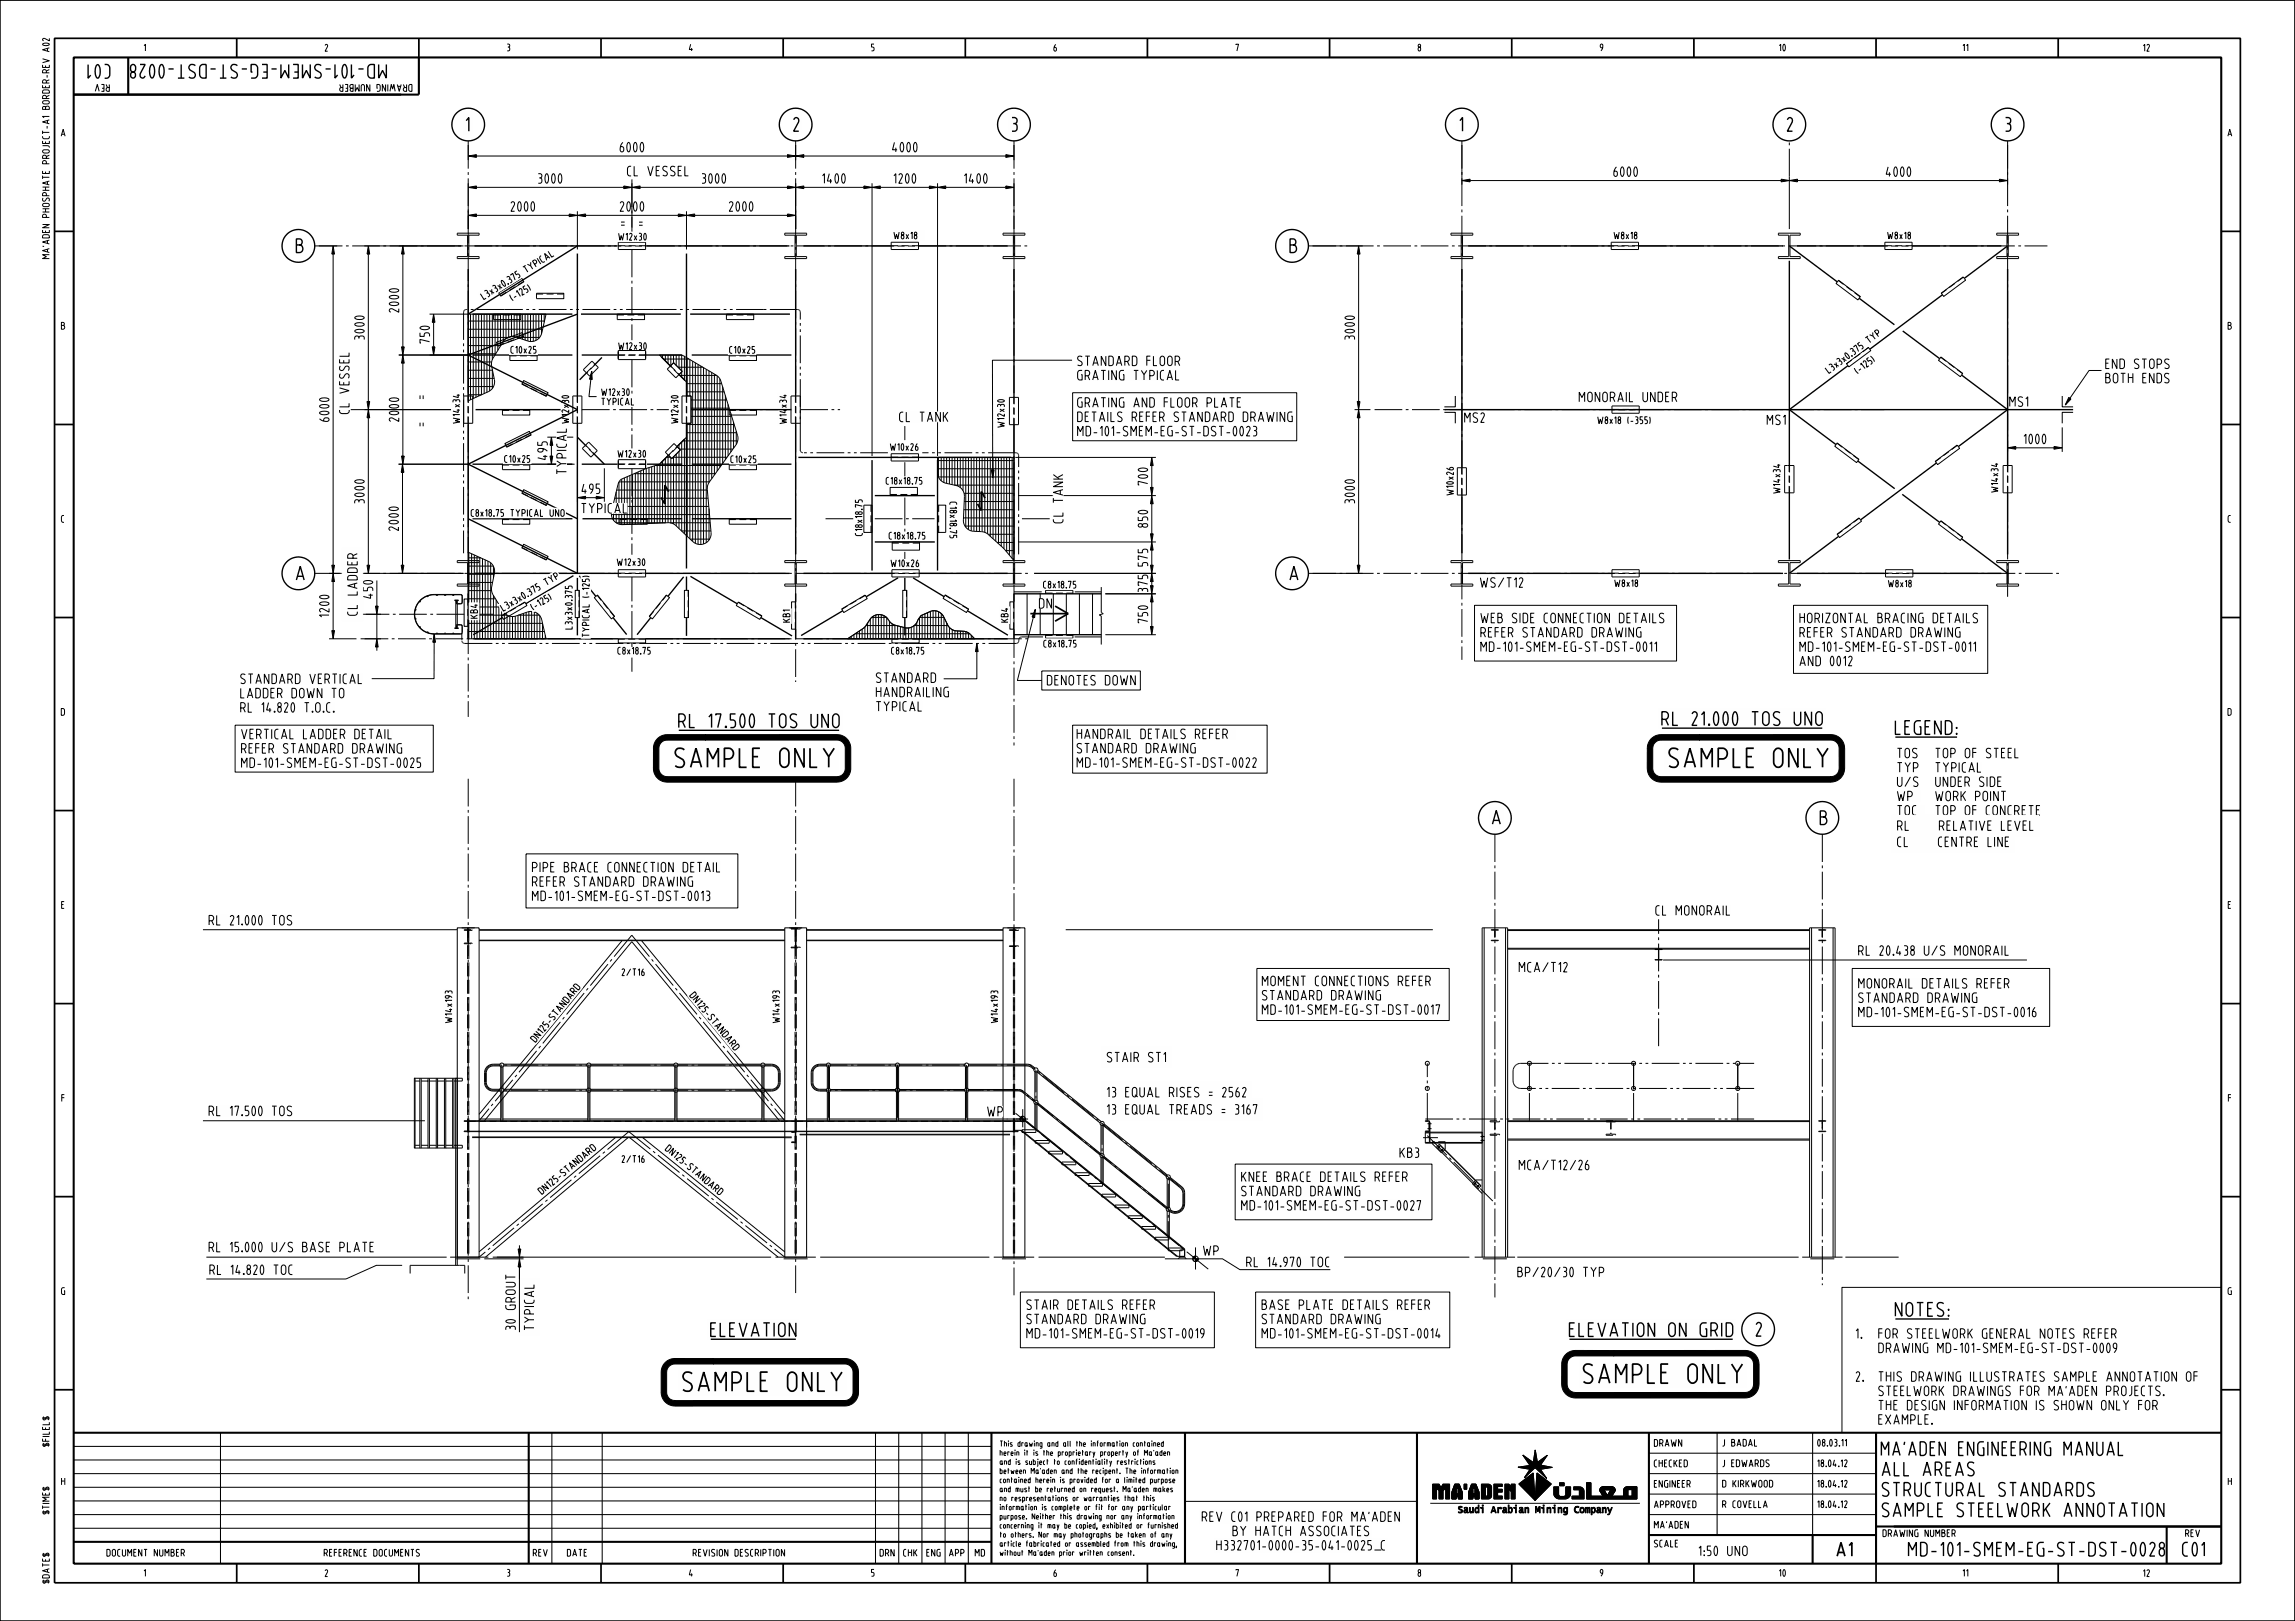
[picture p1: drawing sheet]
<svg xmlns="http://www.w3.org/2000/svg" width="841mm" height="594mm" viewBox="0 0 841 594" stroke-linecap="round" stroke-linejoin="round" font-family="sans-serif">
<defs><g id="words">
<g font-size="7">
<text x="247.5" y="281.2">SAMPLE ONLY</text>
<text x="611.7" y="281.2">SAMPLE ONLY</text>
<text x="250.3" y="509.8">SAMPLE ONLY</text>
<text x="580.3" y="506.9">SAMPLE ONLY</text>
</g>
<g font-size="5">
<text x="40.2" y="23.7" transform="rotate(-180 40.2 23.7)">C01</text>
<text x="141.6" y="23.6" transform="rotate(-180 141.6 23.6)">MD-101-SMEM-EG-ST-DST-0028</text>
<text x="170.8" y="48.1">1</text>
<text x="290.8" y="48.1">2</text>
<text x="370.8" y="48.1">3</text>
<text x="535" y="48.1">1</text>
<text x="655" y="48.1">2</text>
<text x="735" y="48.1">3</text>
<text x="108.6" y="92.5">B</text>
<text x="472.7" y="92.5">B</text>
<text x="108.6" y="212.5">A</text>
<text x="472.7" y="212.5">A</text>
<text x="248.7" y="266.6">RL 17.500 TOS UNO</text>
<text x="609" y="265.8">RL 21.000 TOS UNO</text>
<text x="694.6" y="269.1">LEGEND:</text>
<text x="546.9" y="302">A</text>
<text x="667.1" y="302.2">B</text>
<text x="694.6" y="482.3">NOTES:</text>
<text x="260.4" y="489.7">ELEVATION</text>
<text x="575.1" y="489.7">ELEVATION ON GRID</text>
<text x="643.5" y="489.6">2</text>
<text x="689.4" y="533.3">MA’ADEN ENGINEERING MANUAL</text>
<text x="689.8" y="540.8">ALL AREAS</text>
<text x="689.8" y="548.3">STRUCTURAL STANDARDS</text>
<text x="689.8" y="555.8">SAMPLE STEELWORK ANNOTATION</text>
<text x="673.2" y="570.3">A1</text>
<text x="699.4" y="570.2">MD-101-SMEM-EG-ST-DST-0028</text>
<text x="799.8" y="570.2">C01</text>
</g>
<g font-size="3.5">
<text x="227.3" y="55.7">6000</text>
<text x="327.1" y="55.7">4000</text>
<text x="230" y="64.4">CL VESSEL</text>
<text x="591.4" y="64.7">6000</text>
<text x="691.2" y="64.7">4000</text>
<text x="197.3" y="67.1">3000</text>
<text x="257.3" y="67.1">3000</text>
<text x="301.4" y="67.1">1400</text>
<text x="327.6" y="67.1">1200</text>
<text x="353.4" y="67.1">1400</text>
<text x="187.3" y="77.4">2000</text>
<text x="227.3" y="77.4">2000</text>
<text x="267.3" y="77.4">2000</text>
<text x="228.9" y="80.8" transform="rotate(-180 228.9 80.8)">=</text>
<text x="235.5" y="80.8" transform="rotate(-180 235.5 80.8)">=</text>
<text x="146.1" y="114.4" transform="rotate(-90 146.1 114.4)">2000</text>
<text x="133.5" y="124.4" transform="rotate(-90 133.5 124.4)">3000</text>
<text x="157.4" y="125.7" transform="rotate(-90 157.4 125.7)">750</text>
<text x="496.4" y="124.4" transform="rotate(-90 496.4 124.4)">3000</text>
<text x="394.9" y="134">STANDARD FLOOR</text>
<text x="771.6" y="135.1">END STOPS</text>
<text x="394.9" y="139.2">GRATING TYPICAL</text>
<text x="771.6" y="140.3">BOTH ENDS</text>
<text x="155.7" y="146.2" transform="rotate(-90 155.7 146.2)">=</text>
<text x="394.9" y="149.2">GRATING AND FLOOR PLATE</text>
<text x="578.7" y="147.2">MONORAIL UNDER</text>
<text x="736.5" y="148.9">MS1</text>
<text x="120.6" y="154.4" transform="rotate(-90 120.6 154.4)">6000</text>
<text x="127.9" y="151.5" transform="rotate(-90 127.9 151.5)">CL VESSEL</text>
<text x="146.1" y="154.4" transform="rotate(-90 146.1 154.4)">2000</text>
<text x="329.7" y="154.5">CL TANK</text>
<text x="394.9" y="154.5">DETAILS REFER STANDARD DRAWING</text>
<text x="536.7" y="154.8">MS2</text>
<text x="647.6" y="155.6">MS1</text>
<text x="155.7" y="156.2" transform="rotate(-90 155.7 156.2)">=</text>
<text x="394.9" y="159.7">MD-101-SMEM-EG-ST-DST-0023</text>
<text x="741.7" y="162.6">1000</text>
<text x="200.6" y="168.4" transform="rotate(-90 200.6 168.4)">495</text>
<text x="207.5" y="173.7" transform="rotate(-90 207.5 173.7)">TYPICAL</text>
<text x="420.6" y="177.7" transform="rotate(-90 420.6 177.7)">700</text>
<text x="133.5" y="184.4" transform="rotate(-90 133.5 184.4)">3000</text>
<text x="213.3" y="180.9">495</text>
<text x="496.4" y="184.4" transform="rotate(-90 496.4 184.4)">3000</text>
<text x="213.1" y="188">TYPICAL</text>
<text x="389.5" y="191.6" transform="rotate(-90 389.5 191.6)">CL TANK</text>
<text x="146" y="194.4" transform="rotate(-90 146 194.4)">2000</text>
<text x="420.6" y="193.2" transform="rotate(-90 420.6 193.2)">850</text>
<text x="420.6" y="207.4" transform="rotate(-90 420.6 207.4)">575</text>
<text x="542.5" y="215.2">WS/T12</text>
<text x="136.6" y="219.2" transform="rotate(-90 136.6 219.2)">450</text>
<text x="420.6" y="216.9" transform="rotate(-90 420.6 216.9)">375</text>
<text x="120.6" y="226.1" transform="rotate(-90 120.6 226.1)">1200</text>
<text x="130.9" y="225.5" transform="rotate(-90 130.9 225.5)">CL LADDER</text>
<text x="380.9" y="222.9">DN</text>
<text x="420.6" y="228.2" transform="rotate(-90 420.6 228.2)">750</text>
<text x="542.7" y="228.2">WEB SIDE CONNECTION DETAILS</text>
<text x="542.7" y="233.5">REFER STANDARD DRAWING</text>
<text x="659.6" y="228.2">HORIZONTAL BRACING DETAILS</text>
<text x="659.6" y="233.5">REFER STANDARD DRAWING</text>
<text x="542.7" y="238.7">MD-101-SMEM-EG-ST-DST-0011</text>
<text x="659.6" y="238.7">MD-101-SMEM-EG-ST-DST-0011</text>
<text x="659.6" y="244">AND 0012</text>
<text x="88.2" y="250.5">STANDARD VERTICAL</text>
<text x="321.1" y="250.1">STANDARD</text>
<text x="383.8" y="251">DENOTES DOWN</text>
<text x="88.2" y="255.7">LADDER DOWN TO</text>
<text x="321.1" y="255.3">HANDRAILING</text>
<text x="88.2" y="261">RL 14.820 T.O.C.</text>
<text x="321.1" y="260.6">TYPICAL</text>
<text x="88.5" y="270.7">VERTICAL LADDER DETAIL</text>
<text x="88.5" y="276">REFER STANDARD DRAWING</text>
<text x="394.7" y="270.7">HANDRAIL DETAILS REFER</text>
<text x="394.7" y="275.9">STANDARD DRAWING</text>
<text x="88.5" y="281.2">MD-101-SMEM-EG-ST-DST-0025</text>
<text x="394.7" y="281.2">MD-101-SMEM-EG-ST-DST-0022</text>
<text x="695.3" y="277.7">TOS</text>
<text x="709.3" y="277.7">TOP OF STEEL</text>
<text x="695.3" y="283">TYP</text>
<text x="709.3" y="283">TYPICAL</text>
<text x="695.3" y="288.2">U/S</text>
<text x="695.3" y="293.5">WP</text>
<text x="709.3" y="288.2">UNDER SIDE</text>
<text x="709.3" y="293.5">WORK POINT</text>
<text x="695.3" y="298.7">TOC</text>
<text x="709.3" y="298.7">TOP OF CONCRETE</text>
<text x="695.4" y="304.3">RL</text>
<text x="706.1" y="304.3">RELATIVE LEVEL</text>
<text x="695.4" y="310.2">CL</text>
<text x="706.1" y="310.2">CENTRE LINE</text>
<text x="195.1" y="319.5">PIPE BRACE CONNECTION DETAIL</text>
<text x="195.1" y="324.8">REFER STANDARD DRAWING</text>
<text x="195.1" y="330">MD-101-SMEM-EG-ST-DST-0013</text>
<text x="606.8" y="335.4">CL MONORAIL</text>
<text x="76.6" y="339">RL 21.000 TOS</text>
<text x="681.1" y="350.1">RL 20.438 U/S MONORAIL</text>
<text x="556.7" y="356.2">MCA/T12</text>
<text x="462.6" y="361.2">MOMENT CONNECTIONS REFER</text>
<text x="681.1" y="362.1">MONORAIL DETAILS REFER</text>
<text x="462.6" y="366.5">STANDARD DRAWING</text>
<text x="462.6" y="371.7">MD-101-SMEM-EG-ST-DST-0017</text>
<text x="681.1" y="367.4">STANDARD DRAWING</text>
<text x="681.1" y="372.6">MD-101-SMEM-EG-ST-DST-0016</text>
<text x="405.7" y="389.1">STAIR ST1</text>
<text x="405.7" y="402">13 EQUAL RISES = 2562</text>
<text x="76.6" y="408.8">RL 17.500 TOS</text>
<text x="361.9" y="409">WP</text>
<text x="405.7" y="408.3">13 EQUAL TREADS = 3167</text>
<text x="513" y="424.1">KB3</text>
<text x="556.7" y="428.6">MCA/T12/26</text>
<text x="455" y="433">KNEE BRACE DETAILS REFER</text>
<text x="455" y="438.2">STANDARD DRAWING</text>
<text x="455" y="443.5">MD-101-SMEM-EG-ST-DST-0027</text>
<text x="76.6" y="458.7">RL 15.000 U/S BASE PLATE</text>
<text x="441" y="460">WP</text>
<text x="76.9" y="467">RL 14.820 TOC</text>
<text x="456.9" y="464.2">RL 14.970 TOC</text>
<text x="556.2" y="467.9">BP/20/30 TYP</text>
<text x="376.3" y="479.8">STAIR DETAILS REFER</text>
<text x="462.5" y="479.8">BASE PLATE DETAILS REFER</text>
<text x="376.3" y="485.1">STANDARD DRAWING</text>
<text x="462.5" y="485.1">STANDARD DRAWING</text>
<text x="188.9" y="487.3" transform="rotate(-90 188.9 487.3)">30 GROUT</text>
<text x="195.7" y="487.4" transform="rotate(-90 195.7 487.4)">TYPICAL</text>
<text x="376.3" y="490.3">MD-101-SMEM-EG-ST-DST-0019</text>
<text x="462.5" y="490.3">MD-101-SMEM-EG-ST-DST-0014</text>
<text x="680.2" y="490.4">1.</text>
<text x="688.5" y="490.4">FOR STEELWORK GENERAL NOTES REFER</text>
<text x="688.5" y="495.7">DRAWING MD-101-SMEM-EG-ST-DST-0009</text>
<text x="680.2" y="506.2">2.</text>
<text x="688.5" y="506.2">THIS DRAWING ILLUSTRATES SAMPLE ANNOTATION OF</text>
<text x="688.5" y="511.4">STEELWORK DRAWINGS FOR MA’ADEN PROJECTS.</text>
<text x="688.5" y="516.7">THE DESIGN INFORMATION IS SHOWN ONLY FOR</text>
<text x="688.5" y="521.9">EXAMPLE.</text>
<text x="440.6" y="557.5">REV C01 PREPARED FOR MA’ADEN</text>
<text x="451.8" y="562.7">BY HATCH ASSOCIATES</text>
<text x="445.9" y="568">H332701-0000-35-041-0025_C</text>
<text x="622.6" y="570.1">1:50 UNO</text>
</g>
<g font-size="3">
<text x="40.1" y="31" transform="rotate(-180 40.1 31)">REV</text>
<text x="151" y="31" transform="rotate(-180 151 31)">DRAWING NUMBER</text>
<text x="18.1" y="94.8" transform="rotate(-90 18.1 94.8)">MA’ADEN PHOSPHATE PROJECT-A1 BORDER-REV A02</text>
<text x="18.1" y="530" transform="rotate(-90 18.1 530)">$FILEL$</text>
<text x="606.2" y="530">DRAWN</text>
<text x="606.2" y="537.5">CHECKED</text>
<text x="606.2" y="545">ENGINEER</text>
<text x="18.1" y="554.8" transform="rotate(-90 18.1 554.8)">$TIME$</text>
<text x="606.2" y="552.5">APPROVED</text>
<text x="606.2" y="560">MA’ADEN</text>
<text x="690" y="563.1">DRAWING NUMBER</text>
<text x="800.9" y="563.1">REV</text>
<text x="606.2" y="566.9">SCALE</text>
<text x="39.2" y="570.3">DOCUMENT NUMBER</text>
<text x="118.8" y="570.3">REFERENCE DOCUMENTS</text>
<text x="195.4" y="570.3">REV</text>
<text x="207.9" y="570.3">DATE</text>
<text x="254" y="570.3">REVISION DESCRIPTION</text>
<text x="322.5" y="570.3">DRN</text>
<text x="331.1" y="570.3">CHK</text>
<text x="339.6" y="570.3">ENG</text>
<text x="347.9" y="570.3">APP</text>
<text x="357.4" y="570.3">MD</text>
<text x="18.1" y="580.2" transform="rotate(-90 18.1 580.2)">$DATE$</text>
</g>
<g font-size="2.5">
<text x="226.7" y="88">W12x30</text>
<text x="327.6" y="87.6">W8x18</text>
<text x="591.5" y="87.6">W8x18</text>
<text x="691.7" y="87.6">W8x18</text>
<text x="177.3" y="109.8" transform="rotate(-32 177.3 109.8)">L 3x3x0.375 T Y PIC A L</text>
<text x="187.9" y="110.3" transform="rotate(-31 187.9 110.3)">(-125)</text>
<text x="187.3" y="129.4">C10x25</text>
<text x="226.7" y="128.1">W12x30</text>
<text x="267.4" y="129.5">C10x25</text>
<text x="670.3" y="136.8" transform="rotate(-37 670.3 136.8)">L 3 x 3 x 0 .3 7 5 T Y P</text>
<text x="680.8" y="137" transform="rotate(-37 680.8 137)">(-125)</text>
<text x="220.4" y="144.9">W12x30</text>
<text x="220.4" y="148.4">TYPICAL</text>
<text x="168.5" y="155.1" transform="rotate(-90 168.5 155.1)">W14x34</text>
<text x="208.4" y="155.1" transform="rotate(-90 208.4 155.1)">W12x30</text>
<text x="248.5" y="155.1" transform="rotate(-90 248.5 155.1)">W12x30</text>
<text x="288.2" y="155.2" transform="rotate(-90 288.2 155.2)">W14x34</text>
<text x="585.5" y="155.2">W8x18 (-355)</text>
<text x="368.1" y="156.6" transform="rotate(-90 368.1 156.6)">W12x30</text>
<text x="226.4" y="167.5">W12x30</text>
<text x="326.3" y="165">W10x26</text>
<text x="184.9" y="169.4">C10x25</text>
<text x="267.8" y="169.5">C10x25</text>
<text x="324.7" y="177.4">C18x18.75</text>
<text x="348.1" y="184" transform="rotate(90 348.1 184)">C18x18.75</text>
<text x="532.6" y="181.4" transform="rotate(-90 532.6 181.4)">W10x26</text>
<text x="652.3" y="180.7" transform="rotate(-90 652.3 180.7)">W14x34</text>
<text x="732.2" y="180.4" transform="rotate(-90 732.2 180.4)">W14x34</text>
<text x="172.7" y="189.2">C8x18.75 TYPICAL UNO</text>
<text x="316" y="196.3" transform="rotate(-90 316 196.3)">C18x18.75</text>
<text x="325.8" y="197.6">C18x18.75</text>
<text x="226.2" y="207.2">W12x30</text>
<text x="326.5" y="207.7">W10x26</text>
<text x="382.4" y="215.5">C8x18.75</text>
<text x="591.7" y="215">W8x18</text>
<text x="692" y="215.1">W8x18</text>
<text x="175" y="226.6" transform="rotate(-90 175 226.6)">KB4</text>
<text x="184.5" y="223.9" transform="rotate(-31 184.5 223.9)">L 3 x 3 x 0 .3 7 5 T Y P</text>
<text x="195.5" y="223.6" transform="rotate(-31 195.5 223.6)">(-125)</text>
<text x="289.5" y="228" transform="rotate(-90 289.5 228)">KB1</text>
<text x="369.4" y="228" transform="rotate(-90 369.4 228)">KB4</text>
<text x="209.7" y="230.5" transform="rotate(-90 209.7 230.5)">L3x3x0.375</text>
<text x="215.9" y="233.4" transform="rotate(-90 215.9 233.4)">TYPICAL (-125)</text>
<text x="226.4" y="239.7">C8x18.75</text>
<text x="326.7" y="239.7">C8x18.75</text>
<text x="382.5" y="237.1">C8x18.75</text>
<text x="227.9" y="357.5">2/T16</text>
<text x="252.7" y="365" transform="rotate(51 252.7 365)">DN125-STANDARD</text>
<text x="165.7" y="374.7" transform="rotate(-90 165.7 374.7)">W14x193</text>
<text x="285.7" y="374.7" transform="rotate(-90 285.7 374.7)">W14x193</text>
<text x="365.7" y="374.7" transform="rotate(-90 365.7 374.7)">W14x193</text>
<text x="196.3" y="382" transform="rotate(-51 196.3 382)">DN125-STANDARD</text>
<text x="227.9" y="426">2/T16</text>
<text x="243.7" y="421.4" transform="rotate(40 243.7 421.4)">DN125-STANDARD</text>
<text x="198.6" y="437.7" transform="rotate(-40 198.6 437.7)">DN125-STANDARD</text>
<text x="631.3" y="529.9">J BADAL</text>
<text x="666.1" y="529.9">08.03.11</text>
<text x="631.3" y="537.4">J EDWARDS</text>
<text x="666.1" y="537.4">18.04.12</text>
<text x="631.3" y="544.9">D KIRKWOOD</text>
<text x="666.1" y="544.9">18.04.12</text>
<text x="631.3" y="552.4">R COVELLA</text>
<text x="666.1" y="552.4">18.04.12</text>
</g>
<g font-size="2">
<text x="185.9" y="18.6">3</text>
<text x="252.6" y="18.7">4</text>
<text x="22.4" y="49.9">A</text>
<text x="816.4" y="49.9">A</text>
<text x="22.6" y="332.9">E</text>
<text x="816.5" y="332.9">E</text>
<text x="22.6" y="403.6">F</text>
<text x="816.6" y="403.6">F</text>
<text x="366.5" y="530">This drawing and all the information contained</text>
<text x="366.5" y="533.3">herein it is the proprietary property of Ma’aden</text>
<text x="366.5" y="536.7">and is subject to confidentiality restrictions</text>
<text x="22.6" y="544.1">H</text>
<text x="366.5" y="540">between Ma’aden and the recipent. The information</text>
<text x="366.5" y="543.3">contained herein is provided for a limited purpose</text>
<text x="816.5" y="544.1">H</text>
<text x="366.5" y="546.7">and must be returned on request. Ma’aden makes</text>
<text x="366.5" y="550">no respresentations or warranties that this</text>
<text x="366.5" y="553.3">information is complete or fit for any particular</text>
<text x="366.5" y="556.7">purpose. Neither this drawing nor any information</text>
<text x="534.1" y="554.4">Saudi Arabian Mining Company</text>
<text x="366.5" y="560">concerning it may be copied, exhibited or furnished</text>
<text x="366.5" y="563.3">to others. Nor may photographs be taken of any</text>
<text x="366.5" y="566.7">article fabricated or assembled from this drawing,</text>
<text x="366.5" y="570">without Ma’aden prior written consent.</text>
<text x="185.9" y="577.6">3</text>
<text x="252.6" y="577.7">4</text>
</g>
</g></defs>
<g fill="none" stroke="#000" stroke-width=".51">
<path d="M171.6 98.6v46.5M173.9 90.1h52.4M211.6 92.9v52.2M211.6 90.1l-40 25M236.3 90.1h53M251.6 92.9v52.2M291.6 98.6v46.5M294.4 90.1h32.2M336.6 90.1h32.7M371.6 98.6v47M535.7 98.6v72.8M538 90.1h52.4"/>
<path d="M600.4 90.1h53M655.7 95.6v75M655.7 90.1l17.6 13.2M658.5 90.1h32.2M700.7 90.1h32.7M735.7 98.6v72M735.7 90.1l-15.8 11.9M173.2 115.1h36.6M211.6 115.1l-40 15 40 20-40 20 40 20M212.9 115.1h36.6M252.9 115.1h36.6M681.3 109.3l12.9 9.7"/>
<path d="M711.8 108l-26.6 20M173.2 130.1h36.6M213.2 130.1h13.1M214.9 136.6l-2.5 2.6M220.6 131l-2.5 2.5M236.3 130.1h13.7M242.3 130.8l3.4 3.3M248.8 137.3l2.3 2.2M253.5 130.1h36.5M677.2 134l-21.5 16.1 17.1 12.8M697.3 121.3l13.5 10.1M718.8 137.4l16.9 12.7-18.1 13.5"/>
<path d="M171.6 155.1v47.6M174.3 150.1h31.1M211.6 155.1v55l-40-20M251.6 155.1v53.2M253.5 150.1h36.5M291.6 155.1v48M371.6 155.6v47.5M529.4 150.1h230.3M173.2 170.1h36.6M211.6 160.2l2.9 3M213.2 170.1h13.1M217.7 166.3l3.8 3.8"/>
<path d="M237.1 170.1h12.9M245 166.8l-2.9 2.9M250.9 160.9l-2.8 2.7M253.5 170.1h36.5M292.6 167.6h78M319.6 168.6v40.5M343.6 168.6v40.5M680.8 168.9l13.5 10.2M709.6 169.6l-27.8 20.9M173.2 190.1h36.6M213.5 190.1h36.5M253.5 190.1h36.5"/>
<path d="M320.6 198.6h22M320.6 181.6h22M535.7 181.4v21.3M655.7 180.6v24.4M673.8 196.5l-18.1 13.6M697.1 181.1l13.7 10.3M718.8 197.4l16.9 12.7M735.7 180.6v22.5M171.6 217.5v2M173.9 210.1h52.7M210.1 210.9l-17.4 10.3M211.6 211.8v4.5"/>
<path d="M212.3 211l6.1 7.5M236.6 210.1h52.7M250.5 211.4l-5.7 7.1M251.6 211.3v5M253 211.2l17.2 10.1M291.6 217.5v3M294.4 210.1h32.4M329.1 211.7l-11.7 7M331.6 211.8v4.5M334.6 211.8l11.4 6.8M336.8 210.1h32.5M371.6 217.6h32"/>
<path d="M371.6 217.5v3M538 210.1h52.7M600.7 210.1h52.7M658.5 210.1h32.5M701 210.1h32.4M171.6 230.5v3.6M173.9 234.1h52.7M184.1 226.3l-10.7 6.3M211.6 226.3v6.5M224.6 226.3l5 6.2M236.6 234.1h52.7M238.5 226.3l-5 6.3"/>
<path d="M251.6 226.3v6.7M278.8 226.3l11.4 6.7M291.6 230.6v3.5M294.4 234.1h32.4M308.8 223.8l-15.2 9.1M331.6 226.3v6.5M336.8 234.1h32.5M354.5 223.8l14.8 9M371.6 232.6h32M371.6 230.5v3.6M248.7 267.6h58.8M609 266.8h58.8"/>
<path d="M694.6 270.1h22.6M260.5 490.7h31.1M575.1 490.7h59.8M694.6 483.3h19.6"/>
<circle cx="171.6" cy="45.7" r="6"/>
<circle cx="291.6" cy="45.7" r="6"/>
<circle cx="371.6" cy="45.7" r="6"/>
<circle cx="535.7" cy="45.7" r="6"/>
<circle cx="655.7" cy="45.7" r="6"/>
<circle cx="735.7" cy="45.7" r="6"/>
<circle cx="109.3" cy="90.1" r="6"/>
<circle cx="473.5" cy="90.1" r="6"/>
<circle cx="109.3" cy="210.1" r="6"/>
<circle cx="473.5" cy="210.1" r="6"/>
<circle cx="547.8" cy="299.7" r="6"/>
<circle cx="667.8" cy="299.7" r="6"/>
<circle cx="644.3" cy="487.2" r="6"/>
</g>
<g fill="none" stroke="#000" stroke-width=".37">
<path d="M0 0h841v594h-841zM52.8 16.8l.5-.6v2.5M119.2 16.7a.5 .5 0 0 1 .7-.4 .5 .5 0 0 1 .1 .8l-.9 1.7h1M185.9 16.2l.8 .2v.7l-.3 .1M253.1 16.2l-.5 1.9h1.2M320.3 16.2h-.9v1l.5 .1 .4 .3-.1 .9-.8 .1M386.9 16.3l-.5 .6a1.09 1.09 0 0 0 .3 1.8l.4-.5a.63 .63 0 0 0-.1-.7 .63 .63 0 0 0-.7-.2M452.9 16.5v-.3h.9l-.5 2.5M519.9 16.3l-.1 .9a.73 .73 0 0 1 .8 .7 .73 .73 0 0 1-.7 .7l-.2-.5 .1-.6a.61 .61 0 0 0 .8-.6 .61 .61 0 0 0-.7-.6zM587.2 17.5a.65 .65 0 0 1-.9-.6 .65 .65 0 0 1 1-.5l-.1 1.3-.5 .9M652 16.8l.5-.6v2.5M653.6 16.3a1.47 1.47 0 0 1 0 2.3l-.3-1.2z"/>
<path d="M719.3 16.8l.5-.6v2.5M720.6 16.8l.5-.6v2.5M785.4 16.8l.5-.5v2.5M786.7 16.7a.5 .5 0 0 1 .7-.4 .5 .5 0 0 1 .2 .8l-.9 1.7h1M22.4 49.9l.7-2.5 .8 2.5M171.6 51.6v10.2M174.6 57.2h114M291.6 51.6v10.2M294.6 57.2h74M371.6 51.6v10.2M535.7 51.6v23.9M655.7 52.2v1"/>
<path d="M655.7 54.5v29.4M735.7 51.6v23.9M816.4 49.9l.7-2.5 .7 2.5M171.6 63.1v1M171.6 65.3v23.9M174.6 68.7h54M174.6 78.9h34M211.6 77.4v14M214.6 78.9h34M231.6 65.7v19.2M234.6 68.7h54M251.6 77.4v14"/>
<path d="M254.6 78.9h34M291.6 63.1v1M291.6 65.3v23.9M294.6 68.7h22M319.6 67.2v99.9M322.6 68.7h18M343.6 67.2v99.9M346.6 68.7h22M371.6 63.1v1M371.6 65.3v23.9M535.7 76.8v1M535.7 79.1v10.1"/>
<path d="M538.7 66.2h114M658.7 66.2h74M735.7 76.8v1M735.7 79.1v10.1M115.3 90.1h10.2M122.1 93.1v114M126.8 90.1h1M129.1 90.1h40.7M135 93.1v54M147.6 93.1v34M167.6 85.4h8v.8h-3.8v7.8h3.8v.8h-8v-.8h3.7v-7.8h-3.7zM170.2 90.1h10.2"/>
<path d="M171.6 90.5v1M171.6 92.8v10.1M181.6 90.1h1.1M183.9 90.1h10.2M195.4 90.1h1M197.6 90.1h10.2M209.1 90.1h1M211.4 90.1h10.1M222.8 90.1h1M225.1 90.1h.8M226.6 90.2h1.1M226.6 88.8h10v2.6h-10z"/>
<path d="M226.6 90h2.5M228.9 90.2h2.6M230.4 90h2.5M231.6 91.4v10.2M232.7 90.2h2.6M234.2 90h2.4M236.6 90.2h.1M237.1 90.1h10.2M248.6 90.1h1M250.9 90.1h10.1M262.3 90.1h1M264.6 90.1h10.1"/>
<path d="M276 90.1h1M278.3 90.1h10.1M287.6 85.4h8v.8h-3.8v7.8h3.8v.8h-8v-.8h3.7v-7.8h-3.7zM289.7 90.1h1M291.6 90.5v1M291.6 92.8v10.1M292 90.1h10.2M303.4 90.1h1M305.7 90.1h10.2M317.1 90.1h1.1M319.4 90.1h7M326.6 90.2h1.1"/>
<path d="M326.6 88.8h10v2.6h-10zM326.6 90h2.5M328.9 90.2h2.6M330.4 90h2.5M332.7 90.2h2.6M334.2 90h2.4M346.7 90.1l-10.2 .1M348 90.1h1M350.3 90.1h10.1M361.7 90.1h1M364 90.1h10.1M367.6 85.4h8v.8h-3.8v7.8h3.8v.8h-8v-.8h3.7v-7.8h-3.7z"/>
<path d="M371.6 90.5v1M371.6 92.8v10.1M375.4 90.1h1M479.5 90.1h23.9M497.9 93.1v54M504.6 90.1h1M506.9 90.1h10.2M518.3 90.1h1.1M520.6 90.1h10.2M531.7 85.4h8v.8h-3.8v7.8h3.8v.8h-8v-.8h3.8v-7.8h-3.8zM532.1 90.1h1M534.3 90.1h10.2"/>
<path d="M535.7 90.5v1M535.7 92.8v10.1M545.8 90.1h1M548.1 90.1h10.1M559.5 90.1h1M561.8 90.1h10.1M573.2 90.1h1M575.5 90.1h10.1M586.9 90.1h1M589.2 90.1h.9M590.4 90.2h1.1M590.4 88.8h10v2.6h-10z"/>
<path d="M590.4 90h2.6M592.8 90.2h2.5M594.2 90h2.6M596.6 90.2h2.5M598 90h2.4M600.4 90.2h.1M600.5 90.1h10.2M612 90.1h1M614.2 90.1h10.2M625.7 90.1h1M628 90.1h10.1M639.4 90.1h1"/>
<path d="M641.7 90.1h10.1M651.7 85.4h8v.8h-3.8v7.8h3.8v.8h-8v-.8h3.8v-7.8h-3.8zM653.1 90.1h1M655.4 90.1h10.2M666.8 90.1h1M669.1 90.1h10.2M680.5 90.1h1.1M682.8 90.1h7.6M690.7 90.2h1M690.7 88.8h10v2.6h-10zM690.7 90h2.5M693 90.2h2.6"/>
<path d="M694.5 90h2.6M696.8 90.2h2.6M698.3 90h2.4M710.9 90.1l-10.3 .1M712.2 90.1h1M714.5 90.1h10.1M725.9 90.1h1M728.2 90.1h10.1M731.7 85.4h8v.8h-3.8v7.8h3.8v.8h-8v-.8h3.8v-7.8h-3.8zM735.7 90.5v1M735.7 92.8v10.1M739.6 90.1h1"/>
<path d="M741.9 90.1h8.4M22.5 119.2l.9-.1 .2-.5-.3-.4-.8-.1v2.5h.6a.7 .7 0 0 0 .6-.7 .7 .7 0 0 0-.6-.7M157.4 115.1h14.3M158.9 118.1v9M171.2 113.4a1.08 1.08 0 0 0-1.3 1v10.2M171.6 115.1h28.5l-1.6 6.9a4 4 0 0 1-5.2 2.9l-4.2-1.4a4 4 0 0 0-4.7 1.7l-4.2 7.1v1.8l1 5a4 4 0 0 1-2.3 4.5l-7.3 3.3zM171.6 104.2v1M171.6 106.5v10.2M171.6 117.9v1M171.6 117.6h27.9M172.4 115.1v31.4M172.5 113.4h1"/>
<path d="M173.4 115.1v30.9M174.4 115.1v30.5M174.8 113.4h16.8M175.4 115.1v30M176.4 115.1l.1 29.5h-4.9M177.4 115.1v29.1M178.4 115.1v28.7M179.4 115.1v28.2M180.4 115.1v16.6M180.8 115.1h10v2h-10zM180.8 115.4h2.5M181.4 115.1v14.9"/>
<path d="M182.4 115.1v13.3M182.7 107.3l8.5-5.3 .8 1.2-8.5 5.3zM183.4 115.1v11.7M184.4 115.1v10M184.5 115.4h2.6M185.4 115.1v8.9M186.4 115.1v8.4M187.4 115.1v8.2M188.3 115.4h2.5M188.4 115.1v8.2M189.4 115.1v8.5M190.4 115.1v8.8"/>
<path d="M191.4 115.1v9.2M192.4 115.1v9.5M192.9 113.4h1M193.4 115.1v9.9M194.4 115.1v10M195.1 113.4h1.1M195.4 115.1v10M196.4 115.1v9.6M196.6 107.5h10v1.9h-10M197.4 113.4h10.2M197.4 115.1v8.9M198.4 115.1v7.3"/>
<path d="M199.4 115.1v3M204.1 107.7h2.5M208.9 113.4h1M211.2 113.4h1M213.4 113.4h10.2M224.9 113.4h1M226.2 115.1h10v2h-10zM226.2 115.4h2.4M227.2 113.4h1M229.4 113.4h18.5M229.9 115.4h2.5M231.6 102.9v1"/>
<path d="M231.6 105.2v10.1M231.6 116.6v1M231.6 118.9v5.8M233.7 115.4h2.5M249.2 113.4h1M251.5 113.4h1M253.7 113.4h10.2M265.2 113.4h1M266.2 115.1h10v2h-10zM266.2 115.4h2.4M267.5 113.4h1M269.7 113.4h11.1"/>
<path d="M269.9 115.4h2.5M273.7 115.4h2.5M282.1 113.4h10.2a.96 .96 0 0 1 1 1v2.7M291.6 104.2v1M291.6 106.5v10.2M291.6 117.9v1M293.3 118.4v1M371.6 104.2v1M371.6 106.5v10.2M371.6 117.9v1M535.7 104.2v1M535.7 106.5v10.2"/>
<path d="M535.7 117.9v1M673.7 102.8l1.8 1.4M673.7 102.7l8 6-.9 1.2-8-6zM676.6 105l2 1.5M679.6 107.3l2.1 1.5M711.4 107.4l8-5.9 .9 1.2-8 5.9zM713.3 106.1l-1.9 1.4M716.4 103.9l-2.1 1.5M719.5 101.6l-2.1 1.5M735.7 104.2v1M735.7 106.5v10.2M735.7 117.9v1"/>
<path d="M816.5 119.2l.9-.1 .1-.5-.2-.4-.8-.1v2.5h.6a.7 .7 0 0 0 .6-.7 .7 .7 0 0 0-.6-.7M146.1 130.1h25.6M147.6 133.1v34M169.9 125.8v1M169.9 128.1v1M169.9 130.4v10.2M171.6 120.2v10.2M171.6 131.6v1.1l8.6-.1M171.6 133.9v10M171.6 138.7h9.5M171.6 135.7h8.9M171.6 129.6h10.1"/>
<path d="M171.6 126.6h11.9M171.6 123.6h14.5M171.6 120.6h27.2M180.4 135.4v6.9M181.9 125.4l9.4-3.5 .5 1.4-9.3 3.5zM184.8 125.8l-2.4 .9M186.8 130.1h10v2h-10zM186.8 130.4h2.5M188.4 124.5l-2.4 .9M189.6 123.6h8.2M190.6 130.4h2.5M191.8 123.2l-2.3 .8"/>
<path d="M191.9 139.4l9 4.5-.7 1.3-9-4.4zM194.4 130.4h2.4M213.7 135.5l3.2-3.2 2.4 2.4-3.2 3.1zM215.4 136.2l-.4 .5M216.7 134.8l-1.8 1.8M216.8 136l-1 9.3h2.8M218 133.4l-.4 .5M218.1 133.5l-1.8 1.9M226.6 128.4h10v3.4h-10zM226.6 130h2.5M226.6 130.2h2.4M230.2 130.2h2.6"/>
<path d="M230.4 130h2.5M231.6 131.8v10.1M234 130.2h2.6M234.2 130h2.4M241.8 130.1v.1M242.8 130.1v1.1M243.2 131.6h9.3M243.8 130.1v2.2M244.8 130.1v3.1M245.6 134.1l.5 .5M245.7 134.1l1.8 1.8M245.8 130.1v3.9"/>
<path d="M246.8 130.1v2.9M246.8 132.9l3.2 3.2-2.4 2.4-3.1-3.2zM247 135.5l1.8 1.8M247.8 130.1v3.8M248.4 136.8l.5 .4M248.5 134.6h9.1M248.8 130.1v4.8M249.1 137.6h13.5M249.8 130.2v5.7M249.8 136.3v1.9M250.8 130.6v8.6M251.8 131.2v13.9"/>
<path d="M252.8 131.8v13.3M253.8 132.4v66M254.8 133v66.1M255.8 133.5v66M256.8 134.1v65.4M257.8 134.7v64.6M258.8 135.3v63.6M259.8 135.9v40.9M260.8 136.5v38.9M261.8 137.1v36.9M262.8 137.7v34.9M263.8 138.9v32.3"/>
<path d="M267.2 130.1h10v2h-10zM267.2 130.4h2.5M270.9 130.4h2.6M274.8 130.4h2.4M291.6 120.2v10.2M291.6 131.6v1.1M291.6 133.9v10.2M293.3 120.6v1.1M293.3 122.9v10.2M293.3 134.4v1M293.3 136.6v1.1M293.3 138.9v26.2"/>
<path d="M371.6 120.2v10.2M371.6 131.6v1.1M371.6 133.9v10.2M392.9 132h-29.2l.1 43.2M535.7 120.2v10.2M535.7 131.6v1.1M535.7 133.9v10.2M676.6 133.2l8-5.9 .9 1.2-8 5.9zM711.2 130.9l1.9 1.5M711.3 130.8l8 6.1-.9 1.1-8-5.9zM714.1 133.1l2 1.5M717.1 135.4l2.1 1.5"/>
<path d="M735.7 120.2v10.2M735.7 131.6v1.1M735.7 133.9v10.2M770.1 135.8h-4.6l-8.7 12.6M128.5 150.1h39.9M135 153.1v54M169.9 141.8v1M169.9 144.1v1M169.9 146.4v10.2M169.9 157.8v1M169.9 145.1h3.3v10h-3.3zM171.5 145.1v2.4"/>
<path d="M171.5 148.8v2.5M171.5 152.6v2.5M171.6 155.6v10.2M171.6 141.7h9.2M171.6 145.1v2.5M171.6 148.9v2.6M171.6 152.7v2.4M184.1 150.1h10v2h-10zM184.1 150.4h2.5M187.8 150.4h2.6M191.3 140.7l2.1 1M191.6 150.4h2.5"/>
<path d="M194.5 142.3l2.3 1.1M194.6 159.3l-2.2 1.1M197.9 144l2.3 1.1M209.9 145.1h3.3v10h-3.3zM211.5 145.1v2.4M211.5 148.8v2.5M211.5 152.6v2.5M211.6 145.1v2.5M211.6 148.9v2.6M211.6 152.7v2.4M213.2 150.1h10.2M224.7 150.1h1"/>
<path d="M226.9 150.1h10.2M231.6 143.2v1M231.6 145.5v10.1M231.6 156.9v1M231.6 159.2v5.1M238.4 150.1h1M240.7 150.1h4.4M249.9 145.1h3.3v10h-3.3zM251.5 145.1v2.4M251.5 148.8v2.5M251.5 152.6v2.5M251.6 158.6h18.4"/>
<path d="M251.6 155.6h17.5M251.6 143.6h13.8M251.6 140.6h12.9M251.6 145.1v2.5M251.6 148.9v2.6M251.6 152.7v2.4M251.8 155.1v41.4M252.8 155.1v42.4M253.2 150.1h10.2M253.2 152.6h14.9M253.2 149.6h14M253.2 146.6h13.1"/>
<path d="M264.7 150.1h1M264.8 141.7v28.1M265.8 145v23.4M266.8 148.2v18.8M267 150.1h10.1M267.2 150.1h10v2h-10zM267.2 150.4h2.5M267.8 151.5v14.1M268.8 154.8v9.4M269.8 158v4.8M270.9 150.4h2.6M274.8 150.4h2.4"/>
<path d="M278.4 150.1h1M280.7 150.1h4.4M289.9 155.1h3.3M291.5 145.1v2.4M291.5 148.8v2.5M291.5 152.6v2.5M291.6 155.6v10.2M291.6 145.1v2.5M291.6 148.9v2.6M291.6 152.7v2.4M293.3 145.1h-3.4v10M293.3 150.1h10.1"/>
<path d="M304.7 150.1h1M307 150.1h.8M331.6 156.1v5.2M369.9 145.6h3.3v10h-3.3zM371.5 145.6v2.4M371.5 149.3v2.5M371.5 153.1v2.5M371.6 145.4v.1M371.6 155.6v10.2M371.6 145.6v2.6M371.6 149.4v2.6M371.6 153.2v2.4"/>
<path d="M393.1 143.9h82.1v17.6h-82.1zM496.4 150.1h5.8M497.9 153.1v54M503.7 150.1h10.2M515.1 150.1h1.1M517.4 150.1h10.2M528.9 150.1h1M531.1 150.1h10.2M535.7 145.4v1M535.7 147.6v10.2M535.7 159.1v1M542.6 150.1h1"/>
<path d="M544.9 150.1h10.1M556.3 150.1h1M558.6 150.1h10.1M570 150.1h1M572.3 150.1h10.1M583.7 150.1h1M586 150.1h10.2M590.7 148.8h10v2.6h-10zM590.7 150h2.5M594.5 150h2.6M596.8 150.2h2.6M598.3 150h2.4"/>
<path d="M599.7 150.1h10.2M611.1 150.1h1.1M613.4 150.1h10.2M624.9 150.1h1M627.2 150.1h10.1M638.6 150.1h1M640.9 150.1h10.1M652.3 150.1h1M654.6 150.1h10.1M666 150.1h1M668.3 150.1h10.2M679.7 150.1h1"/>
<path d="M682 150.1h8.5M735.7 147.6l-.1 25.4M755.7 156.6v9M146 170.1h25.7M147.5 173.1v34M169.9 160.1v1M169.9 162.4v10.2M169.9 173.8v1M169.9 176.1v1M169.9 178.4v10.2M171.6 167.1v1M171.6 169.3v10.2"/>
<path d="M184.1 170.1h10v2h-10zM184.1 170.4h2.5M185 162.5l9-4.4 .6 1.3-8.9 4.5zM187.8 170.4h2.6M187.9 162.7l-2.3 1.1M191.3 161l-2.3 1.1M191.6 170.4h2.5M191.9 179.4l9 4.5-.7 1.3-9-4.4zM200.6 160.2h9.5M200.6 170.1h10M202.1 163.2v3.9M211.6 171v12.9"/>
<path d="M213.4 164.3l2.3-2.3 3.2 3.1-2.4 2.4zM214.5 163.2l.5 .5M214.6 163.1l1.8 1.8M215.8 164.6l1.9 1.8M217.3 165.8l.5 .5M221.5 171.6v12.3M226 179.6h33.2M226.6 168.4h10v3.4h-10zM226.6 170h2.5M226.6 170.2h2.4M226.8 176.6v15.5M226.8 176.6h33.2"/>
<path d="M227.8 175.6v16.6M228.8 175.1v17.1M229.8 174.7v17.5M230.2 170.2h2.6M230.4 170h2.5M230.8 174.3v17.8M231.6 171.8v10.1M231.8 173.8v18.3M232.4 173.6h29.7M232.8 173.4v18.6M233.8 172.9v19.1M234 170.2h2.6"/>
<path d="M234.2 170h2.4M234.8 172.5v19.5M235.8 172.1v19.8M236.8 171.7v20.2M237.8 171.3v20.5M238.8 171v20.8M239.8 170.7v21M240.2 170.6h24.1M240.8 170.4v21.3M241.8 170v21.7M242.8 169v22.6M243.8 165.7l3.2-3.2 2.3 2.4-3.1 3.1z"/>
<path d="M243.8 168v23.6M244.2 167.6h1.5M244.8 166.9v24.6M245.5 166.5l-.5 .4M245.8 167.7v23.9M246.6 167.6h19.8M246.7 165l-1.7 1.8M246.8 167.4v24.6M247.8 166.4v26.3M248.1 163.6l-.5 .5M248.2 163.7l-1.8 1.9M248.8 163v1.4"/>
<path d="M248.8 165.4v28.3M249 164.6h19.6M249.8 162v32.6M250.2 161.6h20.1M250.8 161v34.6M267.2 170.1h10v2h-10zM291.6 167.1v1M291.6 169.3v10.2M293.2 164.9l.1 .2M293.3 165.1l.4 .7 .6 .1M294.6 165.9h1.1M296.9 165.9h1"/>
<path d="M299.2 165.9h10.2M310.6 165.9h1.1M312.9 165.9h1M315.2 165.9h10.2M326.2 178.6h10v3h-10zM326.6 166.3h10v2.6h-10zM326.6 167.5h2.5M326.6 167.7h1.1M328.9 167.7h2.6M330.4 167.5h2.5M331.6 169.4v5.1M332.7 167.7h2.6"/>
<path d="M334.2 167.5h2.4M336.5 167.7h.1M338 165.9h2.3M341.5 165.9h1M343.6 167.6h28v37.8l-3.6-4.3-6.1-5.5-2.2-.8a8.1 8.1 0 0 1-4.5-.5 4 4 0 0 1-2.2-3.8l.4-8.5a4 4 0 0 0-3.2-4.1l-3.5-.8a4 4 0 0 1-3.1-3.9zM343.6 171.8h28M343.6 168.8h28M343.8 165.9h1M343.9 167.6v7.2h27.7M344.9 167.6v8.6M345.9 167.6v9.2M346.1 165.9h10.2"/>
<path d="M346.9 167.6v9.6M347.9 167.6v9.8M348.9 167.6v10M349.8 177.8h21.8M349.9 167.6v10.2M350.9 167.6v10.4M351.9 167.6v11M352.9 167.6v12.2M353.9 167.6v25.6M354.9 167.6v26.5M355.9 167.6v26.9M356.9 167.6v27.1"/>
<path d="M357.5 165.9h1M357.9 167.6v27.1M358.9 167.6v27.2M359.8 165.9h1M359.9 167.6v27.2M360.9 167.6v27.5M361.9 167.6v28M362.1 165.9l10.7 .2 .5 .8v4.2M362.9 167.6v28.9M363.9 167.6v29.8M364.9 167.6v30.7M365.9 167.6v31.6"/>
<path d="M366.9 167.6v32.5M367.9 167.6v33.5M368.9 167.6v34.7M369.9 167.6v35.8M370.9 167.6v37M371.6 167.1v1M371.6 169.3v10.2M372.1 167.6h51.5M373.3 172.4v1M373.3 174.7v1M373.3 177v10.1M422.1 170.6v8"/>
<path d="M534 171.4h3.4v10h-3.4zM535.6 171.4v2.4M535.6 175.1v2.5M535.6 178.9v2.5M535.7 161.4l.1 12.5M535.8 175.2v2.5M535.8 179v2.4M655.6 170.6v2.4M655.6 174.2v2.6M655.6 178v2.6M655.8 170.6v2.5M655.8 174.4v2.5"/>
<path d="M655.8 178.2v2.4M673.2 162.4l1.9 1.5M673.2 162.3l8 6-.9 1.2-8-6zM676.1 164.6l2 1.5M679.1 166.9l2.1 1.5M709.2 169.1l8-6 .9 1.2-8 6zM711.1 167.7l-1.9 1.4M714.2 165.5l-2.1 1.5M717.3 163.2l-2.1 1.5M734 170.6h3.4v10h-3.4zM735.6 174.2v2.6M735.6 178v2.6"/>
<path d="M735.8 170.6v2.5M735.8 174.4v2.5M735.8 178.2v2.4M738.7 164.1h14M23.4 188.9l-.6 .1-.3 .6 .1 1.5 .8 .3M169.9 189.8v1.1M169.9 192.1v1M169.9 194.4v8.3M171.6 180.8v1M171.6 183.1v10.1M171.6 194.5v1M171.6 196.8v10.1"/>
<path d="M184.1 190.1h10v2h-10zM184.1 190.4h2.5M187.8 190.4h2.6M191.3 180.7l2.1 1M191.6 190.4h2.5M191.9 199.4l9 4.5-.7 1.3-9-4.4zM194.5 182.3l2.3 1.1M197.9 184l2.3 1.1M214.6 182.4h3.9M224 188.6h36M224.5 185.6h35.2M224.8 184.5v6.1"/>
<path d="M225.3 182.6h34.2M225.8 180.3v11.3h18.1M227.2 190.1h10v2h-10zM227.2 190.4h2.4M230.9 190.4h2.6M231.6 183.2v1M231.6 185.5v10.1M231.6 196.9v1M231.6 199.2v4.1M234.7 190.4h2.5M244.8 191.5l-16.6 .7a4 4 0 0 1-4.1-4.9l2.4-10 .9-1.4 9.2-4.1 5.1-1.7 3.3-3.3 1.2 1.2 3.1-3.1-1.2-1.3 3.5-3.4v-5.1h1.6v-10h-1.6v-5.1l-2.8-2.7 1.2-1.2-3.2-3.2-1.1 1.2-4-4 8.5 .2 13.1 7.8 .9 1.6 6.1 19.8a4.1 4.1 0 0 1-.6 3.5l-9.8 13.7-.6 1.2-.1 1.4 1.4 15.9a4 4 0 0 1-2.3 3.9 4 4 0 0 1-4.5-.7M244.8 191.5a4 4 0 0 1 2.9 1.1l6.1 5.8"/>
<path d="M245.5 191.6h14.8M249.8 194.6h10.7M252.9 197.6h7.1M259.8 186.4v11.5M267.2 190.1h10v2h-10zM267.2 190.4h2.5M270.9 190.4h2.6M274.8 190.4h2.4M291.6 180.8v1M291.6 183.1v10.1M291.6 194.5v1M291.6 196.8v10.1"/>
<path d="M302.5 190.1h10.2M316.6 185.1h3v10h-3zM319.2 185.1v2.4M319.2 188.8v2.6M319.2 192.6v2.5M320.6 190.1h10.1M326.2 181.2h2.5M326.9 198.6h10.1v3h-10.1zM326.9 199h2.5M329.9 181.2h2.6M330.7 199h2.5M331.6 182.3v10.2"/>
<path d="M331.6 193.7v1.1M332 190.1h1M333.8 181.2h2.4M334.3 190.1h8.2M334.5 199h2.5M343.6 185.1h3v10h-3zM344 185.1v2.5M344 188.8v2.6M344 192.7v2.4M353.1 189.8h18.5M353.2 186.8h18.4M353.3 180.8h18.3v1"/>
<path d="M353.3 183.8h18.3M353.6 192.8h18M362.1 195.8h9.5M365.4 198.8h6.2M371.6 183.1v10.1M371.6 194.5v1M371.6 196.8v10.1M373.1 181.6h50.5M373.1 198.6h50.5M373.3 188.4v1M373.3 190.7v1M373.3 193v10.1"/>
<path d="M374.5 190.1h10.2M422.1 184.6v11M535.7 182v10.2M535.7 193.5v1M535.7 195.8v10.1M657.4 180.6h-3.4v-10h3.4v10M673.2 195.8l8-6 .9 1.2-8 6zM675.2 194.5l-1.9 1.4M678.2 192.2l-2 1.5M681.3 189.9l-2.1 1.5M711.2 190.9l1.9 1.4M711.3 190.9l8 5.9-.9 1.2-8-6z"/>
<path d="M714.1 193.1l2 1.5M717.1 195.4l2.1 1.5M735.7 181.1v10.2M735.7 192.5v1M735.7 194.8v10.2M817.4 188.9l-.6 .1-.3 .6 .1 1.5 .8 .3M115.3 210.1h10.2M122.1 213.1v18M126.8 210.1h1M129.1 210.1h40.7M138.1 212.7v9.4M156.9 218.3l.1 .2-.5 .2-.1-.2"/>
<path d="M159.9 218v.2h.5v-.2M162.9 218v.2h.4v-.2M165.9 218v.2h.4v-.2M166.6 219.9h1.3v.2h-1.3zM170.1 219.5h1.5v10h-1.5zM170.2 210.1h10.2M171.4 219.5v2.4M171.6 202.4l7.3 3.3a4 4 0 0 1 2.3 4.4l-1.1 5.3 .1 1.5 4.2 7.1a4.1 4.1 0 0 0 4.7 1.7l4.2-1.4a4 4 0 0 1 5.2 2.8l1.6 7h-28.5zM171.6 208.2v1M171.6 210.5v10.1M171.6 219.4h10M171.6 216.4h8.5"/>
<path d="M171.6 213.4h8.9M171.6 210.4h9.5M171.6 207.4h9.2M171.6 204.4h4.6M171.8 206.2h3.8v-.8h-8v.8h3.7v7.8h-3.7v.8h8v-.8h-3.8M171.8 202.5v31.6M172.8 202.9v31.2M173.8 203.3v30.8M174.8 203.8v30.3M175.8 204.3v29.8M176.8 204.7v29.4M177.8 205.2v28.9"/>
<path d="M178.8 205.6v28.5M179.8 206.2v27.9M180.8 207.5v4.4M180.8 218.2v15.9M181.6 210.1h1.1M181.8 219.8v14.3M183.9 210.1h10.2M191.3 200.7l2.1 1M194.5 202.3l2.3 1.1M197.6 210.1h10.2M197.9 204l2.3 1.1M209.1 210.1h1"/>
<path d="M210.8 216.3h1.5v10h-1.5zM211.4 210.1h10.1M212.2 216.3v2.4M212.2 220v2.5M217.8 219l1.1-.9 6.3 7.8-1.1 .9zM218.8 218.1l1.5 1.9M222.8 210.1h1M225.1 210.1h.5M226.6 210h2.5M226.6 208.8h10v2.6h-10zM226.6 210.2h1.1M228.9 210.2h2.6"/>
<path d="M230.4 210h2.5M231.6 211.4v9M232.7 210.2h2.6M234.2 210l12.5 .1M236.6 210.2h.1M244.2 218.1l1.1 .9-6.2 7.8-1.2-.9zM244.3 218.1l-1.5 1.9M248 210.1h1M250.3 210.1h10.2M250.8 216.3h1.5v10h-1.5zM252.2 216.3v2.4M252.2 220v2.5"/>
<path d="M261.7 210.1h1M264 210.1h10.2M275.4 210.1h1.1M277.7 210.1h10.2M287.6 205.4h8v.8h-3.8v7.8h3.8v.8h-8v-.8h3.7v-7.8h-3.7zM289.2 210.1h1M291.4 210.1h10.2M291.6 208.2v1M291.6 210.5v10.1M302.9 210.1h1M305.2 210.1h10.1M316.6 210.1h1"/>
<path d="M317.1 218.2l-2.2 1.3M318.9 210.1h7.8M326.8 210h2.6M326.8 208.8h10v2.6h-10zM326.8 210.2h1.1M329.2 210.2h2.5M330.7 210h2.5M330.8 216.3h1.5v10h-1.5zM331.6 202.2v2.6M332.2 216.3v2.4M332.2 220v2.5M333 210.2h2.5"/>
<path d="M334.5 210l12.5 .1M336.8 210.2h.1M346.3 218.1l2 1.3M346.4 218l8.5 5.2-.7 1.3-8.6-5.2zM348.2 210.1h1M349.4 220l2.2 1.3M350.5 210.1h10.2M361.9 210.1h1.1M364.2 210.1h10.2M367.6 205.4h8v.8h-3.8v7.8h3.8v.8h-8v-.8h3.7v-7.8h-3.7zM368.5 201.8h3.1M371 204.8h.6"/>
<path d="M371.6 208.2v1M371.6 210.5v10M371.6 216.9h10.1M375.7 210.1h1M376.4 217.6v15M379 210.1h44.6M381.2 217.6v15M383.2 217.6v-1.3h10v1.3M383.2 217.3h2.5M386 217.6v15M387 217.3h2.5M390.8 217.6v15"/>
<path d="M390.8 217.3h2.4M393.9 216.9h9.7M395.6 217.6v15M400.4 217.6v15M403.6 215.1v9.4l.7 .4-1.5 .4 .8 .5v10.4M405.1 217.6h18.5M422.1 201.6v5.5M422.1 213.1v1.5M479.5 210.1h23.9M504.6 210.1h1M506.9 210.1h10.2M518.3 210.1h1.1"/>
<path d="M520.6 210.1h10.2M531.7 205.4h8v.8h-3.8v7.8h3.8v.8h-8v-.8h3.8v-7.8h-3.8zM532.1 210.1h1M534.3 210.1h10.2M535.7 207.2v1M535.7 209.5v10.1M545.8 210.1h1M548.1 210.1h10.1M559.5 210.1h1M561.8 210.1h10.1M573.2 210.1h1M575.5 210.1h10.1"/>
<path d="M586.9 210.1h1M589.2 210.1h.8M590.7 210h2.5M590.7 208.8h10v2.6h-10zM590.7 210.2h1M593 210.2h2.6M594.5 210h2.6M596.8 210.2h2.6M598.3 210h2.4M600.6 210.2h.1M601.3 210.1h10.1M612.7 210.1h1"/>
<path d="M615 210.1h10.1M626.4 210.1h1M628.7 210.1h10.2M640.1 210.1h1M642.4 210.1h10.2M651.7 205.4h8v.8h-3.8v7.8h3.8v.8h-8v-.8h3.8v-7.8h-3.8zM653.8 210.1h1.1M656.1 210.1h10.2M667.6 210.1h1M669.8 210.1h10.2M681.3 210.1h1M683.6 210.1h6.9"/>
<path d="M691 210h2.5M691 208.8h10v2.6h-10zM691 210.2h1M693.3 210.2h2.6M694.8 210h2.5M697.1 210.2h2.6M698.6 210l12.5 .1M700.9 210.2h.1M712.3 210.1h1.1M714.6 210.1h10.2M726.1 210.1h1M728.3 210.1h10.2"/>
<path d="M731.7 205.4h8v.8h-3.8v7.8h3.8v.8h-8v-.8h3.8v-7.8h-3.8zM735.7 206.2v1.1M735.7 208.5v10.2M739.8 210.1h1M742.1 210.1h10.1M753.5 210.1h1M120.6 234.1h10M132.1 234.1h10.2M132.5 225.1h10.2M138.1 225.1v9M138.1 237.1v1.4M143.6 234.1h1"/>
<path d="M144 225.1h1M145.8 234.1h10.2M146.3 225.1h10.1M152.1 226.6l.2-.1 .2 .5-.3 .1M152.2 223.1l.3 .1-.2 .5-.2-.1M153.6 229.7l.2-.2 .4 .4-.2 .2M154 220.1l.2 .2-.4 .4-.2-.2M156.4 231.7l.1-.2 .5 .2-.1 .2M157.3 234.1h1M157.7 225.1h1M159.1 232.4v16.3h-22.9M159.6 234.1h10.1"/>
<path d="M159.9 232.2v-.2h.5v.2M160 225.1h10.1M162.9 232.2v-.2h.4v.2M165.9 232.2v-.2h.4v.2M166.6 230.1h1.3v.2h-1.3zM167.3 220.1v1l.3 .2M167.3 230.1v-1.1l1.9 .1 .2 2.7-.2 .5-10.1 .1M167.4 220.1l.2 1.1M167.6 221.2h1.3l.4-.3v-2.4l-.2-.5h-10a7.1 7.1 0 0 0-7.1 7.1 7.1 7.1 0 0 0 7.1 7.1l10.1-.1v-2.9l-1.7-.2-.1 1.1M167.6 221.3h1.3l.5-.4v-2.6l-.4-.4-9.9-.1a7.3 7.3 0 0 0-7.3 7.3 7.3 7.3 0 0 0 7.3 7.3M167.6 221.2v-1.1h-.6v10M167.6 221.3v8.8"/>
<path d="M169.2 234.8a1.04 1.04 0 0 0 1.1 1h10.1M169.2 232.2v2.2M171 234.1h1M171.4 225.1h1M171.4 223.2v2.5M171.4 227v2.5M171.6 221.9v.2M171.6 229.5v10.2M171.6 231.4h27.9M171.6 228.4h27.2M171.6 225.4h14.3M171.6 222.4h11.8"/>
<path d="M173.3 234.1h10.1M173.7 225.1h7M181.7 235.8h1M182.8 221.4v12.7M183.7 225.7l8.6-5.1 .8 1.3-8.6 5.1zM183.8 223.1v11M184 235.8h1M184.7 234.1h1M184.8 224.6v9.5M185.8 224.6l-2 1.2M185.8 225.4v8.7M186.3 235.8h10.1"/>
<path d="M186.8 225.8v8.3M187 234.1h10.2M187.8 225.9v8.2M188.8 225.8v8.3M189.8 225.5v8.6M189.9 225.4h7.7M190.8 225.1v9M191.8 224.8v9.3M192.8 224.4v9.7M193.8 224.1v10M194.8 224v10.1M195.8 224.2v9.9"/>
<path d="M196.8 224.7v9.4M197.7 235.8h1M197.8 225.6v8.5M198.4 234.1h1M198.8 228.4v5.7M199.8 232.9v1.2M200 235.8h1M200.7 234.1h10.2M202.3 235.8h10.1M212.1 234.1h1.1M212.2 223.8v2.5M213.7 235.8h1"/>
<path d="M214.4 234.1h10.2M216 235.8h1M218.3 235.8h10.1M221.1 221l1.6 2M223.5 224l1.6 1.9M226.6 234.1h10v1.5h-10zM226.6 234.2h2.4M229.7 235.8h1M230.2 234.2h2.6M231.6 221.6v1.1M231.6 223.9v10.2M231.6 235.6v1.5"/>
<path d="M232 235.8h1M234 234.2h2.6M234.3 235.8h10.1M236.5 234.1h10.1M239.6 224l-1.6 1.9M242 221l-1.6 2M245.7 235.8h1M247.9 234.1h1M248 235.8h1M250.2 234.1h10.1M250.3 235.8h10.1M252.2 223.8v2.5"/>
<path d="M261.6 234.1h1M261.7 235.8h1M263.9 234.1h10.2M264 235.8h1M266.3 235.8h10.1M270.5 220.7l2.2 1.3M270.6 220.6l8.6 5.1-.8 1.3-8.6-5.1zM273.8 222.7l2.2 1.2M275.3 234.1h1.1M277.1 224.6l2 1.2M277.6 234.1h10.2M277.7 235.8h1"/>
<path d="M280 235.8h1M282.3 235.8h10.1M289.1 234.1h1M290.1 220.5h1.5v10.1h-1.5zM291.3 234.1h10.2M291.4 220.5v2.4M291.4 224.2v2.5M291.4 228v2.6M291.5 230.5h.1M291.6 221.9v1M291.6 224.2v10.2M291.6 235.6v1"/>
<path d="M291.6 237.9v10.2M293.7 235.8h1M296 235.8h1M298.3 235.8h10.1M302.8 234.1h1M305.1 234.1h10.1M308.4 223.2l8.6-5.1 .8 1.3-8.6 5.1zM309.7 235.8h1M310.5 222.1l-2 1.2M310.9 233.9v.2M311.9 233.2v.9M312 235.8h1"/>
<path d="M312.9 232.6v1.5M313.4 232.2h41.9M313.8 220.1l-2.2 1.3M313.9 231.9v2.2M314.3 235.8h10.1M314.9 231.2v2.9M315.9 230.6v3.5M316.2 230.3l-5.6 3.8h46.5l-1.4-1.5M316.2 230.3l-5.6 3.8M316.5 234.1h1M316.9 229.7v4.4M317.3 229.2l-1.1 1.1"/>
<path d="M317.3 229.2a6.6 6.6 0 0 1 3.6-3.8 4.4 4.4 0 0 1 5.2 2.5l1.6 1.1 3.8 1a4 4 0 0 0 4.9-2.9l1.1-1.5 3.9-1.7a3.9 3.9 0 0 1 4.4 2.1l1.4 3a3.9 3.9 0 0 0 3.4 2.2l2.4 .1a3.9 3.9 0 0 1 2.7 1.3M317.3 229.2h11.2M317.9 228.3v5.8M318.8 234.1h7.5M318.9 226.8v7.3M319.5 226.2h5.3M319.9 225.9v8.2M320.9 225.4v8.7M321.9 225.2v8.9M322.9 225.3v8.8M323.9 225.6v8.5M324.9 226.3v7.8"/>
<path d="M325.7 235.8h1M325.9 227.7v6.4M326.8 234.1h10v1.5h-10zM326.8 234.2h2.4M326.9 228.6v5.5M327.9 229.1v5M328 235.8h1M328.9 229.3v4.8M329.9 229.6v4.5M330.3 235.8h10.1M330.5 234.2h2.5M330.9 229.9v4.2"/>
<path d="M331.9 230.1v4M332.2 223.8v2.5M332.9 230.1v4M333.9 229.9v4.2M334.3 234.2h2.5M334.9 229.3v4.8M335.1 229.2h12.3M335.9 228.2v5.9M336.8 234.1h10.2M336.9 226.4v7.7M337 226.2h8.9M337.9 225.4v8.7"/>
<path d="M338.9 224.9v9.2M339.9 224.5v9.6M340.9 224v10.1M341.7 235.8h1M341.9 223.8v10.3M342.9 223.8v10.3M343.9 224.2v9.9M344 235.8h1M344.9 224.8v9.3M345.9 226.3v7.8M346.3 235.8h10.1M346.9 228.3v5.8"/>
<path d="M347.9 229.9v4.2M348.3 234.1h1M348.9 230.7v3.4M349.9 231.1v3M350.5 234.1h10.2M350.9 231.2v2.9M351.9 231.3v2.8M352.7 222l2.2 1.3M352.9 231.3v2.8M353.9 231.5v2.6M354.9 231.9v2.2M355.7 232.6l1.4 1.5"/>
<path d="M355.9 232.8v1.3M356.9 233.9v.2M357.7 235.8h1M358 235.8v12.9h-12.2M360 235.8h1M362 234.1h1M364.3 234.1h10.1M370.1 220.5h1.5v10.1h-1.5zM371.4 220.5v2.4M371.4 224.2v2.5M371.4 228v2.6M371.5 230.5h.1"/>
<path d="M371.6 230.9v10.2M375.7 234.1h1M379.4 223.3l-6.6 26h9M382.2 233.4h-8a1.46 1.46 0 0 0-.9 1.8l-.9 .6h-10.1M383.2 232.6v1.3h10v-1.3M383.2 232.8h2.5M387 232.8h2.5M390.8 232.8h2.4M393.8 233.4h9.8M405.1 232.6h18.5M422.1 220.6v9M535.7 220.9v1"/>
<path d="M535.7 223.2v10.1M535.7 234.6v1M535.7 236.9v4.9M540.3 221.8h74.1v20.4h-74.1zM657.2 221.8h71.2v25h-71.2zM22.5 259.6l.7 .1 .4 .4v1.5l-.4 .5h-.7zM171.6 240.9v1.1M171.6 243.2v10.2M171.6 254.7v1M171.6 256.9v5.8M231.6 241v5.1M291.6 249.3v.6"/>
<path d="M371.6 242.4v1M371.6 244.6v10.2M371.6 256.1v1M371.6 258.4v10.1M381.8 245.9h36.1v7h-36.1zM816.4 259.6l.8 .1 .4 .4v1.5l-.4 .5h-.8zM86.2 265.7h72.6v17.2h-72.6zM371.6 269.8v1M371.6 272.1v1.1M393.1 265.7h71.2v17.6h-71.2zM171.6 285.4v10.1M171.6 296.8v1"/>
<path d="M171.6 299.1v10.1M291.6 285.4v10.1M291.6 296.8v1M291.6 299.1v10.1M371.6 285.4v10.1M371.6 296.8v1M371.6 299.1v11M171.6 310.5v1M171.6 312.8v10.2M192.8 312.9h77.6v19.8h-77.6zM291.6 310.5v1M291.6 312.8v10.2"/>
<path d="M371.6 311.3v1M371.6 313.6v10.2M547.8 305.7v10.2M547.8 317.1v1.1M547.8 319.4v10.2M667.8 305.7v10.2M667.8 317.1v1.1M667.8 319.4v10.2M23.5 330.4h-.9v2.5h.9M171.6 324.2v1M171.6 326.5v10.2M171.6 337.9v1.1"/>
<path d="M291.6 324.2v1M291.6 326.5v10.2M291.6 337.9v1.1M371.6 325v1.1M371.6 327.3v10.2M371.6 338.8v1M547.8 330.9v1M547.8 333.1l.1 10.4M607.8 336.9v5.3M667.8 330.9v1M667.8 333.1v10.2M817.5 330.4h-1v2.5h1"/>
<path d="M74.4 340.7h93.1M167.6 340h8v120.7h-8zM169.2 340h4.8M171.3 340v5.1M171.3 346.4v5M171.3 352.7v5.1M171.3 359.1v5M171.5 341h.1M171.5 341v2.6M171.5 344.9l-.1 .7h-1.3v.2h2.5M171.6 340.2v10.2M171.6 351.7v1"/>
<path d="M171.6 353.9v10.2M171.6 345.4l.1 .1M171.7 341h.1M171.7 345.5l1.3 .1v.2M171.7 345.5v.1M171.8 340v5.1M171.8 346.4v5M171.8 352.7v5.1M171.8 359.1v5M172.6 340.7h-2.5v.2l1.4 .1M173 340.7v.2l-1.4 .2M175.6 340.7h112"/>
<path d="M175.6 344.7h112M175.6 344.5h112M175.6 340.9h112M222.8 353.3l-6.5 7.9M224.2 351.5l-.6 .8M225 350.5l6.5-7.8 6.5 7.8M227.9 344.7l-52.3 63.6M235.1 344.7l52.5 63.6M238.8 351.5l.6 .8M240.2 353.3l6.5 7.8M287.6 340h8v120.7h-8zM289.2 340h4.8"/>
<path d="M291.3 340.4l.1 .1M291.3 340v5.1M291.3 346.4v5M291.3 352.7v5.1M291.3 359.1v5M291.5 340.5v.1M291.5 344.4v2.6l-1.6 .1v.2h2.5M291.5 340.6v2.6M291.6 340.2v10.2M291.6 351.7v1M291.6 353.9v10.2M291.6 346.9l1.7 .2v.2"/>
<path d="M291.7 340.6h-.1M291.7 347v.1M291.7 340.5h.1M291.8 340.4v.1M291.8 340v5.1M291.8 346.4v5M291.8 352.7v5.1M291.8 359.1v5M292.4 340.2h-2.5v.2l1.6 .1M293.3 340.2v.2l-1.6 .1M295.6 340.7h72M295.6 344.7h72"/>
<path d="M295.6 344.5h72M295.6 340.9h72M367.6 340h8v120.7h-8zM369.2 340h4.8M371.3 340v5.1M371.3 346.4v5M371.3 352.7v5.1M371.3 359.1v5M371.5 341v2.7M371.5 344.9l-.1 1.7h-1.5v.2h2.5M371.5 346.5l-.2 .1M371.6 341v10.2"/>
<path d="M371.6 352.5v1M371.6 354.8v10.1M371.6 344.9l.1 1.6M371.6 346.5h.1M371.7 341l-.1 2.7M371.7 346.5v.1M371.7 346.6h1.5v.2M371.7 341l-.1 .1M371.7 346.6h.1M371.8 346.6h.1M371.8 340v5.1M371.8 346.4v5"/>
<path d="M371.8 352.7v5.1M371.8 359.1v5M372.4 340.7h-2.5v.2l1.6 .2M373.2 340.7v.2l-1.5 .1M390.5 340.7h134.6M460.6 354.9h70.5v19.1h-70.5zM543.9 340v120.7M547.6 344.5h.1M547.6 340.9h.1M547.7 344.5l-1.2 .2h2.5M547.7 344.5h.1M547.7 344.4v.1"/>
<path d="M547.8 344.6v1M547.8 346.9v10.1M547.8 358.3v1M547.9 344.4l1.2 .3M547.9 340.9h.1M548 344.5h.1M549 340.7h-2.5l1.2 .2v2.6M549.1 340.7l-1.1 .2M551.7 340v120.7M552.5 340.7h110.6M552.5 341h110.6M552.5 347.5h110.6"/>
<path d="M552.5 347.8h110.6M606.5 347.8l1.2 .3M607.8 343.5v1M607.8 345.8v10.1M607.8 357.2v1M607.8 359.5v10.1M609.1 347.8l-1.3 .3v3.4l1.3 .3h-2.6l1.2-.3M609.4 351.8h133.4M663.9 340v120.7M667.6 344.5h.1M667.6 340.9h.1M667.7 340.9v2.6"/>
<path d="M667.7 344.4l-1.3 .3h2.6M667.8 344.6v1M667.8 346.9v10.1M667.8 358.3v1M667.8 344.4l.1 .1M667.9 344.5l1.2 .2M667.9 340.9h.1M668 344.5h.1M669 340.7h-2.6l1.3 .2M669.1 340.7l-1.3 .2v2.6M671.7 340v120.7M678.7 354.9h72.4v21.2h-72.4z"/>
<path d="M171.3 365.4v5.1M171.3 371.8v5M171.3 378.1v5.1M171.6 365.4v1M171.6 367.7v10.1M171.6 379.1v1M171.8 365.4v5.1M171.8 371.8v5M171.8 378.1v5.1M205.4 374.5l-6.5 7.8M214.1 363.9l-6.5 7.9M215.5 362.1l-.6 .8"/>
<path d="M247.5 362.1l.7 .8M249 363.9l6.4 7.8M257.7 374.5l6.5 7.8M291.3 365.4v5.1M291.3 371.8v5M291.3 378.1v5.1M291.6 365.4v1M291.6 367.7v10.1M291.6 379.1v1M291.8 365.4v5.1M291.8 371.8v5M291.8 378.1v5.1"/>
<path d="M371.3 365.4v5.1M371.3 371.8v5M371.3 378.1v5.1M371.6 366.2v1M371.6 368.5v10.1M371.6 379.9v1M371.8 365.4v5.1M371.8 371.8v5M371.8 378.1v5.1M547.8 360.6v10.1M547.8 372v1M547.8 374.3v10.2"/>
<path d="M607.8 370.9v1M607.8 373.2v10.2M667.8 360.6v10.1M667.8 372v1M667.8 374.3v10.2M151.8 395.1h.3v25.6M152.1 396.1h1.7M153.8 395.1v25.6M154.4 396.1h2.6M154.4 395.1v25.6M156.8 395.1v25.6M157.4 396.1h2.5"/>
<path d="M157.4 395.1v25.6M159.9 395.1v25.6M160.4 395.1v25.6M160.4 396.1h2.5M162.9 395.1v25.6M163.3 395.1v25.6M163.3 396.1h2.6M165.9 395.1v25.6M166.3 396.1h3.1v-1h-17.6v25.6h17.6v-1h-3.1M166.3 395.1v25.6M171.3 384.5v5M171.3 390.8v5.1"/>
<path d="M171.3 397.2v5M171.6 381.4v10.1M171.6 392.8v1M171.6 395.1v10.2M171.8 384.5v5M171.8 390.8v5.1M171.8 397.2v5M183.2 390a6 6 0 0 0-4.2 .5l-.9 .9-.5 1.1v4.2a3.1 3.1 0 0 0 3.1 3.1h2.5M183.2 390.6h-2.5a2.52 2.52 0 0 0-2.5 2.5v3.6a2.47 2.47 0 0 0 2.5 2.5h2.5M183.5 390.9v8M183.9 399.5h-3.2a2.78 2.78 0 0 1-2.8-2.8v-3.6a2.78 2.78 0 0 1 2.8-2.8h3.2v19.3M184.3 390.9v8"/>
<path d="M184.6 390h30.5M184.6 390.6h30.5M184.6 399.2h30.5M184.6 399.8h30.5M184.8 390.3h1.1M184.8 399.5h1.1M187.1 390.3h10.2M187.1 399.5h10.2M187.9 395.7l-6.4 7.8M189.4 393.9l-.7 .8M196.6 385.1l-6.4 7.8M198.1 383.3l-.7 .8"/>
<path d="M198.6 390.3h1M198.6 399.5h1M200.8 390.3h10.2M200.8 399.5h10.2M212.3 390.3h1M212.3 399.5h1M214.6 390.3h10.1M214.6 399.5h10.1M215.4 390.9v8M215.8 390.3v19.3M216.2 390.9v8M216.5 390h30.5"/>
<path d="M216.5 390.6h30.5M216.5 399.2h30.5M216.5 399.8h30.5M226 390.3h1M226 399.5h1M228.3 390.3h10.1M228.3 399.5h10.1M239.7 390.3h1M239.7 399.5h1M242 390.3h10.1M242 399.5h10.1M247.3 390.9v8"/>
<path d="M247.7 390.3v19.3M248.1 390.9v8M248.4 390h30.5M248.4 390.6h30.5M248.4 399.2h30.5M248.4 399.8h30.5M253.4 390.3h1M253.4 399.5h1M255.7 390.3h10.2M255.7 399.5h10.2M266.4 385l6.5 7.9M267.1 390.3h1"/>
<path d="M267.1 399.5h1M269.4 390.3h13.4a2.78 2.78 0 0 1 2.8 2.8v3.6a2.78 2.78 0 0 1-2.8 2.8h-13.4M273.7 393.9l.6 .7M275.1 395.6l6.5 7.9M279.2 390.9v8M279.6 390.3v19.3M280 390.9v8M280.2 390a6 6 0 0 1 4.3 .5l.9 .9 .4 1.1 .1 4.2a3.1 3.1 0 0 1-3.1 3.1h-2.6M280.2 390.6h2.6a2.47 2.47 0 0 1 2.4 2.5v3.6a2.43 2.43 0 0 1-2.4 2.5h-2.6M291.3 384.5v5M291.3 390.8v5.1M291.3 397.2v5"/>
<path d="M291.6 381.4v10.1M291.6 392.8v1M291.6 395.1v10.2M291.8 384.5v5M291.8 390.8v5.1M291.8 397.2v5M302.9 390a6.2 6.2 0 0 0-4.3 .5l-.8 .9-.5 1.1v4.2a3.1 3.1 0 0 0 3.1 3.1h2.5M302.9 390.6h-2.5a2.52 2.52 0 0 0-2.5 2.5v3.6a2.47 2.47 0 0 0 2.5 2.5h2.5M303.2 390.9v8M303.6 390.3v19.3M304 390.9v8M304.2 390h24"/>
<path d="M304.2 390.6h24M304.3 399.2h23.9M304.3 399.7h23.9M306 399.5h1M308.3 399.5h10.1M310.5 390.3h-10.1a2.82 2.82 0 0 0-2.8 2.8v3.6a2.82 2.82 0 0 0 2.8 2.8h4.3M311.8 390.3h1M314.1 390.3h10.2M319.7 399.5h1M322 399.5h10.1M325.5 390.3h1M327.8 390.3h10.2"/>
<path d="M328.5 390.9v8M328.9 390.3v19.3M329.3 390.9v8M329.6 390h23.9M329.6 390.6h23.9M329.6 399.2h23.9M329.6 399.7h23.9M333.4 399.5h1M335.7 399.5h10.1M339.2 390.3h1.1M341.5 390.3h10.2M347.1 399.5h1"/>
<path d="M349.4 399.5h11.1M353 390.3h1M353.8 390.9v8M354.2 390.3v19.3M354.6 390.9v8M354.9 390h21.6l1.4 .3 1.4 1.1M354.9 390.6h21.4l1.2 .3 1.4 1M354.9 399.7l18.7 .1 1.2 .6 4.1 3.3M355.2 390.3h10.2M361.7 399.5h1M364 399.5h10.2l1.2 1M366.7 390.3h1"/>
<path d="M369 390.3h8.4l2 1.6M371.3 384.5v5M371.3 390.8v5.1M371.3 397.2v5M371.6 382.2v10.1M371.6 393.6v1M371.6 395.9v10.2M371.8 384.5v5M371.8 390.8v5.1M371.8 397.2v5M379.2 392.7v10.6l-4.4-3.6-1.1-.4-18.8-.1M379.6 392.1v8.2"/>
<path d="M380 392.8l23.1 18.7M380 392.7v10.6M380.3 392.2l23.2 18.8M380.4 392.7l.8 .7M382.2 394.2l7.9 6.4M523 389.7v5M523 396v1M523 398.2v1.1M547.8 385.7v1M547.8 388v10.2M547.8 399.4v1.1M560.5 389.7v9.6"/>
<path d="M564.1 398.9h1M566.3 398.9h1.1M567.4 389.7h-10.1a2.82 2.82 0 0 0-2.8 2.8v3.6a2.82 2.82 0 0 0 2.8 2.8h5.5M568.6 398.9h10.2M568.7 389.7h1M571 389.7h1M573.3 389.7h10.1M580.1 398.9h1M582.3 398.9h1.1M584.6 398.9h10.2M584.7 389.7h1M587 389.7h1"/>
<path d="M589.3 389.7h10.1M596.1 398.9h1M598.3 398.9h1.1M598.6 389.7v9.6M600.6 398.9h10.2M600.7 389.7h1M603 389.7h1M605.3 389.7h10.1M612.1 398.9h1M614.3 398.9h1.1M616.6 398.9h10.2M616.7 389.7h1"/>
<path d="M619 389.7h1M621.3 389.7h10.1M628.1 398.9h1M630.4 398.9h1M632.6 398.9h10.2M632.7 389.7h1M635 389.7h1M636.8 389.7v9.6M637.3 389.7h5.5M667.8 385.7v1M667.8 388v10.2M667.8 399.4v1.1"/>
<path d="M23.6 401.1h-1v2.5M74.4 410.7h81.3M152.1 419.7h1.7M154.4 419.7h2.4M157.4 419.7h2.5M160.4 419.7h2.5M163.3 419.7h2.6M171.3 403.5v5.1M171.3 409.9v5M171.3 416.2v5.1M171.6 406.5v1M171.6 408.8v10.2"/>
<path d="M171.6 410.7h200M171.6 414.7h200M171.6 410.9h200M171.6 414.5h200M171.8 403.5v5.1M171.8 409.9v5M171.8 416.2v5.1M173 416.6h117.1M173 416.9h114.6M175.6 410.1h112M177.5 410.7l54-65.6 54.1 65.6M179.2 406.3l-3.6 4.4"/>
<path d="M180.6 404.5l-.6 .8M183.5 400.1v10.6M184.3 400.1v10.6M215.4 400.1v10.6M216.2 400.1v10.6M225.5 416.9l-49.9 41.8M230.2 416.9l-52.3 43.8M230.7 416.9l54.5 43.8M235.5 416.9l52.1 41.8M247.3 400.1v10.6M248.1 400.1v10.6M279.2 400.1v10.6"/>
<path d="M280 400.1v10.6M282.4 404.4l.7 .8M283.9 406.2l3.7 4.5M287.6 416.9h2.5M291.3 403.5v5.1M291.3 409.9v5M291.3 416.2v5.1M291.6 406.5v1M291.6 408.8v10.2M291.8 403.5v5.1M291.8 409.9v5M291.8 416.2v5.1"/>
<path d="M293 415.6h77.1M293 415.8h77.1M295.6 410.1h81.1M295.6 410.7v2.5M295.6 414.5v1.3M303.2 400.1v10.6M304 400.1v10.6M328.5 400.1v10.6M329.3 400.1v10.6M353.8 400.1v10.6M354.6 400.1v10.6M371.3 403.5v5.1"/>
<path d="M371.3 409.9v5M371.3 416.2v5.1M371.6 407.3v1.1M371.6 409.6v10.2M371.7 414.2h2.7l57.1 46.2M371.8 403.5v5.1M371.8 409.9v5M371.8 416.2v5.1M372.1 407.9l62 50.1M373.1 410.7h2.9l58.1 47v3M373.1 410.9h2.8M373.8 410.1a1 1 0 0 0 1 .9"/>
<path d="M374 414.2l57.1 46.2h3M374.8 406.4v6.7M376.4 401.3l.7 .6M378.1 402.7l7.9 6.4M379.2 404.5v8.8M379.4 417.9h5.1v1h-5.1zM379.6 403.8v11.2h-5.1v-1h5.1M379.6 401.5v1.1M380 413.9v-9.4l23.1 18.8M380.3 404.2l23.2 18.7v-10.6M387 409.9l.8 .6M388.8 411.3l7.9 6.4"/>
<path d="M391.1 401.3l.7 .7M392.8 402.8l7.9 6.4M397.7 418.5l.8 .7M399.5 420l7.9 6.4M401.7 410l.8 .6M403.5 411.4l7.9 6.4M403.9 411.7v7.8M404.2 412.4l23.2 18.7M404.3 412.3v10.6M404.6 411.9l23.2 18.7M412.4 418.6l.8 .6M521.5 416.9h5.4"/>
<path d="M522.3 410.1h10.2M522.3 418.6h20.8M523 416.1l7.2 7.2M523 400.5v10.2M523.1 411.8h1.5M523.1 413.6h1.5M523.7 411.6h.3M523.7 412h.3M523.7 411.7h.3M523.7 411.9h.3M523.7 413.4h.3M523.7 413.8h.3"/>
<path d="M523.7 413.5h.3M523.7 413.7h.3M523.8 414.7h-1.5v-.3l1.4-.2-.1-3.2-1.3-.1v-.2h1.5v4.2M523.8 411.1h.2v3.8M523.8 415.1v3.5M524 415.1v3.5M525.8 418.4h-.9v.7l3.3 3.4 1.4-1.4v-2.7h-2.6M527.4 419.4l15.2 15.2M527.5 419.3l15.2 15.2-1.1 1.1-15.2-15.3zM533.7 410.1h1M536 410.1h1M538.3 410.1h10.2"/>
<path d="M542.5 416.5h1.5M542.5 417.9h1.5M543.1 417.7h.4M543.1 414.9h-20.8v4h20.8M543.1 418.7h.2M543.1 416.3h.4M543.1 416.7h.4M543.1 416.4h.4M543.1 416.5h.4M543.1 418.1h.4M543.1 417.9h.4M543.1 418h.4"/>
<path d="M543.3 415.1h-21M547.5 415.6h-1.4v.4h2.5M547.5 415.6h.1M547.7 411.2h.1M547.7 415.4v.1M547.7 411.2v2.6M547.7 415.5l-.1 .1M547.7 415.1v.3M547.8 401.7v12.5M547.9 415.1l-.1 10.5M547.9 415.5l.1 .1M547.9 411.2h.1"/>
<path d="M547.9 415.5h.1M548 415.6h1.5v.4M548 411.1l-.1 .1M548 415.6h.1M548.6 410.7h-2.5v.4l1.6 .1M549.5 410.7v.4h-1.5M549.7 410.1h1M552 410.1h1M552.5 410.7h110.6M552.5 417.8h110.6M552.5 417.4h110.6M552.5 411h110.6"/>
<path d="M554.3 410.1h10.2M560.5 400.5v10.2M565.7 410.1h1.1M568 410.1h1M570.3 410.1h10.2M581.7 410.1h1.1M584 410.1h1M586.3 410.1h10.2M588.6 410.7v.4l1.6 .1v2.6M590 415.6h-1.4v.4h2.5M590 415.6h.1M590.2 411.2h.1"/>
<path d="M590.2 415.1l-.1 .5M590.4 415.1v.4M590.4 411.2h.1M590.4 415.5h.1M590.4 415.5l1.6 .1v.4M590.5 411.1h-.1M590.5 415.6h.1M592 410.7v.4l-1.6 .1v2.6M597.7 410.1h1.1M598.6 400.5v10.2M600 410.1h1M602.3 410.1h10.2"/>
<path d="M613.7 410.1h1.1M616 410.1h1M618.3 410.1h10.2M629.7 410.1h1.1M632 410.1h1M634.3 410.1h8.5M636.8 400.5v10.2M667.6 410.8l.1 .1M667.7 410.9h.1M667.7 410.9v2.6M667.7 414.4l-1.3 .3h2.6M667.8 401.7v10.2"/>
<path d="M667.8 413.2v1M667.8 415.4v10.2M667.8 414.4l1.3 .3M667.8 414.4h.1M667.9 414.5h.1M669 410.7h-2.6l1.3 .2M669.1 410.7l-1.3 .2v2.6M817.5 401.1h-.9v2.5M171.3 422.6v5M171.3 428.9v5.1M171.3 435.3v5M171.6 420.2v1.1"/>
<path d="M171.6 422.5v10.2M171.6 434v1M171.6 436.2v10.2M171.8 422.6v5M171.8 428.9v5.1M171.8 435.3v5M200.6 439.7l-.8 .6M209.4 432.3l-7.8 6.6M219.9 423.5l-7.8 6.5M221.7 422l-.8 .7M238.3 421.1l-7.9-6.4-7.8 6.5M239.3 421.9l.8 .6"/>
<path d="M241.1 423.3l7.9 6.4M251.8 431.9l7.9 6.4M260.7 439.1l.8 .6M291.3 422.6v5M291.3 428.9v5.1M291.3 435.3v5M291.6 420.2v1.1M291.6 422.5v10.2M291.6 434v1M291.6 436.2v10.2M291.8 422.6v5M291.8 428.9v5.1"/>
<path d="M291.8 435.3v5M371.3 422.6v5M371.3 428.9v5.1M371.3 435.3v5M371.6 421.1v1M371.6 423.3v10.2M371.6 434.8v1M371.6 437.1v10.1M371.8 422.6v5M371.8 428.9v5.1M371.8 435.3v5M384.3 421.9v1"/>
<path d="M384.3 421.9h5.1v1h-5.1M389.1 425.8h5.1v1h-5.1zM394 429.7h5.1v1.1h-5.1zM398.9 433.7h5.1v1h-5.1zM403.5 424.2v8.7M403.8 437.6h5v1h-5zM403.9 420.8v1M403.9 423.1v10.1M404.3 433.5v-9.3l23.2 18.7M404.6 423.8l23.1 18.6M408.4 427.2l.7 .6M410.1 428.6l7.9 6.4"/>
<path d="M414.2 420l7.9 6.4M419 435.8l.8 .6M423 427.2l.8 .7M424.8 428.7l8.4 6.8 .6 1.4v4.3a3.1 3.1 0 0 1-1.8 2.8 3.1 3.1 0 0 1-3.3-.4l-7.9-6.4M427.7 431.9v10.6M428.1 431.5v1M428.1 433.8v10.1M428.4 431.9l4.6 4 .5 1.5v3.8a2.81 2.81 0 0 1-1.7 2.5 2.81 2.81 0 0 1-3-.4M428.5 431.9v10.6M428.8 431.5l4.3 3.4 .7 1 .3 1.2v4.1a3.4 3.4 0 0 1-2 3.1 3.4 3.4 0 0 1-3.6-.5v9.3M452.6 426.6h72.1v20.4h-72.1zM527.3 420.4h.1"/>
<path d="M527.7 420l-.8 .8M528.2 421.4h.1M528.3 421.4h.1M528.7 421l-.8 .8M531.1 424.2l.7 .7M532.7 425.8l7.2 7.2M540.5 433.7h.1M540.8 433.9l.7 .7M540.9 433.3l-.7 .7M541.5 434.6h.1M541.9 434.3l-.7 .7M542.4 435.5l4.6 4.6"/>
<path d="M543.1 432.4h-2.3l-1.3 1.3 3.6 3.7M547.8 426.9v1M547.8 429.2v10.1M667.8 426.9v1M667.8 429.2v10.1M171.3 441.6v5.1M171.3 448v5M171.3 454.3v5.1M171.6 447.7v1M171.6 450v10.1M171.8 441.6v5.1M171.8 448v5"/>
<path d="M171.8 454.3v5.1M177.9 458.8l-2.3 1.9M179.6 457.3l-.8 .7M188.4 450l-7.8 6.5M190.1 448.5l-.8 .6M190.3 456.3v1.4M198.9 441.1l-7.8 6.6M262.5 440.5l7.9 6.4M271.4 447.7l.8 .6M273.2 449.1l7.9 6.4M282.1 456.3l.8 .6M283.8 457.7l3.8 3"/>
<path d="M291.3 441.6v5.1M291.3 448v5M291.3 454.3v5.1M291.6 447.7v1M291.6 450v10.1M291.8 441.6v5.1M291.8 448v5M291.8 454.3v5.1M371.3 441.6v5.1M371.3 448v5M371.3 454.3v5.1M371.6 448.5v1"/>
<path d="M371.6 450.8v10.1M371.8 441.6v5.1M371.8 448v5M371.8 454.3v5.1M408.6 441.6h5.1v1h-5.1zM413.5 445.5v1M413.5 445.5h5.1v1h-5.1M418.4 449.4h5.1v1h-5.1zM423.2 453.4h5.1v1h-5.1zM427.7 443.8v8.7M428.1 445.2v1M428.1 447.5v10.8h5.1v-1h-5.1"/>
<path d="M434.1 458h-1.8v2.7M434.9 458.7l7.9 6.4M438.1 457.1v8.1M547.8 440.6v1M547.8 442.9v10.1M547.8 454.3v1M547.8 456.6v10.1M667.8 440.6v1M667.8 442.9v10.1M667.8 454.3v1M667.8 456.6v10.1M23.7 471.9h-.7l-.5 .5v1.5l.5 .4 .7 .1v-1.4h-.2"/>
<path d="M75.6 460.7h88.1M147.4 463.7h-9.5l-11.1 5h-51.2M150.3 466.7v-3h20v3M164.9 460.7h14.1M167 463.7v-68.6h.6v68.6M167.2 461.3h8.8M171.3 460.7h.1M171.6 461.4v1M171.6 463.7v10.1M171.6 475.1v1M171.8 460.7h.1M177.5 461.3h14.3"/>
<path d="M180.6 460.7h102M190.3 460.7v.6M190.3 464.3v23.9M284.2 460.7h14.8M287.2 461.3h8.8M291.3 460.7h.1M291.6 461.4v1M291.6 463.7v10.1M291.8 460.7h.1M300.6 460.7h62M364.2 460.7h14.8M367.2 461.3h8.8"/>
<path d="M371.3 460.7h.1M371.6 462.2v1M371.6 464.5v10.1M371.8 460.7h.1M373.9 473.5h71.1v20.4h-71.1zM380.6 460.7h46.3M426.9 461.3h21.1l6.4 3.9h33.1M432.3 460.7h1.8M432.3 460.4h1.8M432.3 460.7l-.6 .6M434.1 460.7l.6 .6M437.1 461.3a.96 .96 0 0 0 1 1"/>
<path d="M460.1 473.5h71.2v20.4h-71.2zM492.6 460.7h45.9M540.4 460.7h14.8M543.1 460.7v-120.7h9.4v120.7M543.4 461.3h8.8M547.8 468v1M547.8 470.3v5.1M556 460.7h103.1M660.4 460.7h14.8M663.1 460.7v-120.7h9.4v120.7M663.4 461.3h8.8M667.8 468v1"/>
<path d="M667.8 470.3v.6M676.2 460.7h19.6M814 471.7h-139v53.3M817.7 471.9h-.8l-.4 .5v1.5l.4 .4 .8 .1v-1.4h-.3M558 533.2l3.9 2.7 .7-4.6 .8 4.6 3.6-2.6-2.5 3.6 4.3 .8-4.3 .7 2.3 3.4-4.3-4-3.9 3.7 2.1-3.1-4.4-.7 4.4-.7zM563.2 539.7l5.3 4.1-6 6zM22.6 541.6v2.5M23.7 541.6v2.5M524.1 550.9h76.8M525 543.9h2.3l.8 1.2 .7-1.2h2.4v5.4h-1.4v-3.9l-1 .8v3.1h-1.5v-3.1l-.9-.8v3.9h-1.4zM533.1 543.9h1.6l1.2 2.9v2.5h-1.5v-.8h-.8v.8h-1.6v-2.5zM533.6 545.3h.8v2.1h-.8z"/>
<path d="M536.5 543.9h1v1.8h-1zM539.3 543.9h1.5l1.2 2.9v2.5h-1.4v-.8h-.9v.8h-1.6v-2.5zM539.7 545.3h.8v2.1h-.8zM542.9 543.9h2.6l1 .7 .1 3.8-.8 .7-2.9 .2zM544.3 544.9l.9 .3v2.8l-.5 .3h-.4zM547.4 543.9h3.1v.8h-1.7v1h1.7v1.1h-1.7v1.4h1.7v1.1h-3.1zM551.5 543.9h1.4l.9 1v-1h1.4v5.4h-1.4v-2.7l-.9-1v3.7h-1.4zM556.6 543.8l5.2-4.1 .7 10.1zM569.4 544.9h1.7v2.7l.6 .8h1.5l.4-.3 .2-3.2h1.7v2.8a2.52 2.52 0 0 1-1.7 1.6h-2.7a2.4 2.4 0 0 1-1.7-1.6zM571.5 543.4h1.7v1h-1.7zM576.7 544.9h2.1a1.71 1.71 0 0 1 1.7 1.4v3h-4.4v-1h2.7v-2.4h-2.1zM581.4 543.4h1.6v4.9h4.5l-1.3-2.1a1.39 1.39 0 0 1 1.3-1.4h3.1a1.39 1.39 0 0 1 1.3 1.4l-1.3 2.1h4.4v-2.5a1.38 1.38 0 0 1 1.5-1h3.3v4.5h-18.4z"/>
<path d="M587.8 545.9h2.5l-1.3 2.2zM596.5 545.8h1.6v2.5h-1.6zM816.5 541.6v2.5M817.7 541.6v2.5M52.8 575.7l.5-.5v2.4M119.2 575.6a.5 .5 0 0 1 .7-.3 .5 .5 0 0 1 .1 .7l-.9 1.7h1M185.9 575.1l.8 .3v.7l-.3 .1M253.1 575.2l-.5 1.9h1.2M320.3 575.1h-.9v1.1h.5l.4 .4-.1 .8-.8 .2M386.9 575.2l-.5 .7a1.13 1.13 0 0 0 .3 1.8l.4-.6a.62 .62 0 0 0-.1-.6 .62 .62 0 0 0-.7-.2M452.9 575.4v-.2h.9l-.5 2.4M519.9 575.2l-.1 .9a.73 .73 0 0 1 .8 .7 .73 .73 0 0 1-.7 .8l-.2-.5 .1-.7a.61 .61 0 0 0 .8-.5 .61 .61 0 0 0-.7-.7z"/>
<path d="M587.2 576.5a.66 .66 0 0 1-.9-.6 .66 .66 0 0 1 1-.5l-.1 1.3-.5 .9M652 575.7l.5-.5v2.4M653.6 575.2a1.47 1.47 0 0 1 0 2.4l-.3-1.2zM719.3 575.7l.5-.5v2.4M720.6 575.7l.5-.5v2.4M785.4 575.8l.5-.6v2.5M786.7 575.6a.5 .5 0 0 1 .7-.3 .5 .5 0 0 1 .2 .7l-.9 1.7h1"/>
<circle cx="183.9" cy="399.5" r=".74"/>
<circle cx="183.9" cy="390.3" r=".74"/>
<circle cx="215.8" cy="399.5" r=".75"/>
<circle cx="215.8" cy="390.3" r=".75"/>
<circle cx="247.7" cy="399.5" r=".75"/>
<circle cx="247.7" cy="390.3" r=".75"/>
<circle cx="279.6" cy="390.3" r=".75"/>
<circle cx="279.6" cy="399.5" r=".75"/>
<circle cx="303.6" cy="399.5" r=".75"/>
<circle cx="303.6" cy="390.3" r=".75"/>
<circle cx="328.9" cy="399.5" r=".75"/>
<circle cx="328.9" cy="390.3" r=".75"/>
<circle cx="354.2" cy="399.5" r=".75"/>
<circle cx="354.2" cy="390.3" r=".75"/>
<circle cx="379.6" cy="392.1" r=".75"/>
<circle cx="523" cy="398.9" r=".75"/>
<circle cx="523" cy="389.7" r=".75"/>
<circle cx="560.5" cy="398.9" r=".75"/>
<circle cx="560.5" cy="389.7" r=".75"/>
<circle cx="598.6" cy="398.9" r=".75"/>
<circle cx="598.6" cy="389.7" r=".75"/>
<circle cx="636.8" cy="398.9" r=".75"/>
<circle cx="636.8" cy="389.7" r=".75"/>
<circle cx="374.8" cy="410" r="1.01"/>
<circle cx="379.6" cy="403.9" r=".75"/>
<circle cx="403.9" cy="411.7" r=".75"/>
<circle cx="403.9" cy="423.5" r=".75"/>
<circle cx="428.1" cy="431.3" r=".75"/>
<circle cx="527.3" cy="420.4" r=".22"/>
<circle cx="527.3" cy="420.4" r=".15"/>
<circle cx="527.3" cy="420.4" r=".1"/>
<circle cx="527.3" cy="420.4" r=".18"/>
<circle cx="528.3" cy="421.4" r=".22"/>
<circle cx="528.3" cy="421.4" r=".15"/>
<circle cx="528.3" cy="421.4" r=".1"/>
<circle cx="528.3" cy="421.4" r=".18"/>
<circle cx="540.6" cy="433.7" r=".1"/>
<circle cx="540.6" cy="433.7" r=".18"/>
<circle cx="540.6" cy="433.7" r=".22"/>
<circle cx="541.6" cy="434.7" r=".1"/>
<circle cx="541.6" cy="434.6" r=".18"/>
<circle cx="541.6" cy="434.7" r=".14"/>
<circle cx="541.6" cy="434.6" r=".21"/>
<circle cx="428.1" cy="443.1" r=".74"/>
<circle cx="438.1" cy="461.3" r="1.01"/>
</g>
<g fill="#fefefe" stroke="#fefefe" stroke-width=".37">
<path d="M169.8 42.1h3v7h-3z" fill-rule="evenodd"/>
<path d="M289.8 42.1h3.9v7h-3.9z" fill-rule="evenodd"/>
<path d="M369.8 42.1h3.9v7h-3.9z" fill-rule="evenodd"/>
<path d="M107.6 86.6h4.4v6.9h-4.4z" fill-rule="evenodd"/>
<path d="M107.6 206.5h4.9v7h-4.9z" fill-rule="evenodd"/>
<path d="M247.7 260.6h60.8v7h-60.8z" fill-rule="evenodd"/>
<path d="M326 204.6h11.1v3.5h-11.1z" fill-rule="evenodd"/>
<path d="M327.1 84.6h11.4v3.5h-11.4z" fill-rule="evenodd"/>
<path d="M285.2 144.1h3.5v11.6h-3.5z" fill-rule="evenodd"/>
<path d="M365 145.9h3.6v11.1h-3.6z" fill-rule="evenodd"/>
<path d="M381.9 212.5h12.8v3.5h-12.8z" fill-rule="evenodd"/>
<path d="M382 234.1h12.8v3.5h-12.8z" fill-rule="evenodd"/>
<path d="M545.9 296h4.8v7h-4.8z" fill-rule="evenodd"/>
<path d="M666.1 296.2h4.3v6.9h-4.3z" fill-rule="evenodd"/>
<path d="M362.7 362.6h3.5v12.6h-3.5z" fill-rule="evenodd"/>
<path d="M574.1 483.7h61.8v7h-61.8z" fill-rule="evenodd"/>
<path d="M642.5 483.6h3.9v7h-3.9z" fill-rule="evenodd"/>
<path d="M227.4 354.5h9.2v3.5h-9.2z" fill-rule="evenodd"/>
<path d="M534 42.1h2.9v7h-2.9z" fill-rule="evenodd"/>
<path d="M654 42.1h3.8v7h-3.8z" fill-rule="evenodd"/>
<path d="M734 42.1h3.8v7h-3.8z" fill-rule="evenodd"/>
<path d="M471.7 86.6h4.4v6.9h-4.4z" fill-rule="evenodd"/>
<path d="M471.7 206.5h4.9v7h-4.9z" fill-rule="evenodd"/>
<path d="M608 259.8h60.8v7h-60.8z" fill-rule="evenodd"/>
<path d="M585 152.2h20.2v3.5h-20.2z" fill-rule="evenodd"/>
<path d="M591.2 212h9.4v3.5h-9.4z" fill-rule="evenodd"/>
<path d="M691.2 84.6h11.4v3.5h-11.4z" fill-rule="evenodd"/>
<path d="M591 84.6h9.3v3.5h-9.3z" fill-rule="evenodd"/>
<path d="M649.4 169.6h3.4v11.6h-3.4z" fill-rule="evenodd"/>
<path d="M529.6 170.8h3.5v11.1h-3.5z" fill-rule="evenodd"/>
<path d="M729.2 169.3h3.5v11.6h-3.5z" fill-rule="evenodd"/>
<path d="M691.5 212.1h9.4v3.5h-9.4z" fill-rule="evenodd"/>
<path d="M259.5 483.7h33.1v7h-33.1z" fill-rule="evenodd"/>
<path d="M205.4 144.5h3.5v11.1h-3.5z" fill-rule="evenodd"/>
<path d="M245.5 144.5h3.5v11.1h-3.5z" fill-rule="evenodd"/>
<path d="M226.2 125.1h11.1v3.5h-11.1z" fill-rule="evenodd"/>
<path d="M225.9 164.5h11.2v3.5h-11.2z" fill-rule="evenodd"/>
<path d="M186.7 126.4h10.2v3.5h-10.2z" fill-rule="evenodd"/>
<path d="M266.9 126.5h10.1v3.5h-10.1z" fill-rule="evenodd"/>
<path d="M267.3 166.5h10.2v3.5h-10.2z" fill-rule="evenodd"/>
<path d="M184.4 166.4h10.2v3.5h-10.2z" fill-rule="evenodd"/>
<path d="M668.1 134.7l19.9-14.7 2 2.8-19.8 14.7z" fill-rule="evenodd"/>
<path d="M226.2 85h11.1v3.5h-11.1z" fill-rule="evenodd"/>
<path d="M225.7 204.2h11.1v3.5h-11.1z" fill-rule="evenodd"/>
<path d="M326.2 236.7h12.8v3.5h-12.8z" fill-rule="evenodd"/>
<path d="M225.9 236.7h12.9v3.5h-12.9z" fill-rule="evenodd"/>
<path d="M165.5 144h3.5v11.6h-3.5z" fill-rule="evenodd"/>
<path d="M325.8 162h11.1v3.6h-11.1z" fill-rule="evenodd"/>
<path d="M325.3 194.6h14.1v3.5h-14.1z" fill-rule="evenodd"/>
<path d="M313 182.6h3.5v14.1h-3.5z" fill-rule="evenodd"/>
<path d="M347.6 183.5h3.5v14.1h-3.5z" fill-rule="evenodd"/>
<path d="M324.3 174.4h14.1v3.5h-14.1z" fill-rule="evenodd"/>
<path d="M366.4 222.3h3.5v6.2h-3.5z" fill-rule="evenodd"/>
<path d="M286.5 223.1h3.4v5.4h-3.4z" fill-rule="evenodd"/>
<path d="M193.5 221.3l7.6-4.5 1.8 3-7.6 4.5z" fill-rule="evenodd"/>
<path d="M172 220.9h3.5v6.2h-3.5z" fill-rule="evenodd"/>
<path d="M206.7 214.2h3.5v16.8h-3.5z" fill-rule="evenodd"/>
<path d="M282.7 362.6h3.5v12.6h-3.5z" fill-rule="evenodd"/>
<path d="M162.7 362.6h3.5v12.6h-3.5z" fill-rule="evenodd"/>
<path d="M76.6 335.4h30.3v3.6h-30.3z" fill-rule="evenodd"/>
<path d="M76.6 405.3h30.3v3.6h-30.3z" fill-rule="evenodd"/>
<path d="M76.6 455.2h60.3v3.6h-60.3z" fill-rule="evenodd"/>
<path d="M536.7 151.2h7.3v3.6h-7.3z" fill-rule="evenodd"/>
<path d="M647.5 152.1h6.7v3.5h-6.7z" fill-rule="evenodd"/>
<path d="M736.4 145.4h6.7v3.6h-6.7z" fill-rule="evenodd"/>
<path d="M578.7 143.7h35.8v3.6h-35.8z" fill-rule="evenodd"/>
<path d="M542.5 211.7h15.6v3.6h-15.6z" fill-rule="evenodd"/>
<path d="M76.9 463.5h30.3v3.6h-30.3z" fill-rule="evenodd"/>
<path d="M380.8 219.3h4.6v3.6h-4.6z" fill-rule="evenodd"/>
<path d="M124.4 129.2h3.6v22.4h-3.6z" fill-rule="evenodd"/>
<path d="M152.1 154.8h3.6v1.4h-3.6z" fill-rule="evenodd"/>
<path d="M152.1 144.9h3.6v1.4h-3.6z" fill-rule="evenodd"/>
<path d="M234.1 80.8h1.4v3.5h-1.4z" fill-rule="evenodd"/>
<path d="M227.5 80.7h1.4v3.6h-1.4z" fill-rule="evenodd"/>
<path d="M606.8 331.8h27.1v3.6h-27.1z" fill-rule="evenodd"/>
<path d="M229.9 60.9h22.4v3.6h-22.4z" fill-rule="evenodd"/>
<path d="M361.9 405.5h5.5v3.6h-5.5z" fill-rule="evenodd"/>
<path d="M556.2 464.3h31.6v3.6h-31.6z" fill-rule="evenodd"/>
<path d="M456.8 460.7h30.3v3.5h-30.3z" fill-rule="evenodd"/>
<path d="M556.7 425.1h25.6v3.6h-25.6z" fill-rule="evenodd"/>
<path d="M556.7 352.6h17.6v3.6h-17.6z" fill-rule="evenodd"/>
<path d="M513 420.6h6.9v3.6h-6.9z" fill-rule="evenodd"/>
<path d="M329.6 151h17.8v3.6h-17.8z" fill-rule="evenodd"/>
<path d="M386 173.9h3.5v17.7h-3.5z" fill-rule="evenodd"/>
<path d="M771.6 131.5h23.3v3.6h-23.3z" fill-rule="evenodd"/>
<path d="M771.6 136.8h23.3v3.6h-23.3z" fill-rule="evenodd"/>
<path d="M125.4 200.9h7.5v26.6h-7.5z" fill-rule="evenodd"/>
<path d="M227.4 423h9.2v3.5h-9.2z" fill-rule="evenodd"/>
<path d="M403.8 383.6h25.3v7.6h-25.3z" fill-rule="evenodd"/>
<path d="M403.8 396.5h54.8v7.5h-54.8z" fill-rule="evenodd"/>
<path d="M403.8 402.8h58.8v7.5h-58.8z" fill-rule="evenodd"/>
<path d="M182.6 221.6l21.3-12.6 1.8 3-21.3 12.6z" fill-rule="evenodd"/>
<path d="M185.9 107.9l7.6-4.4 1.7 3-7.5 4.4z" fill-rule="evenodd"/>
<path d="M678.6 134.9l7.1-5.2 2.1 2.8-7.1 5.2z" fill-rule="evenodd"/>
<path d="M248.9 501.4h61v9.8h-61z" fill-rule="evenodd"/>
<path d="M246 272.8h61.1v9.8h-61.1z" fill-rule="evenodd"/>
<path d="M610.3 272.8h61v9.8h-61z" fill-rule="evenodd"/>
<path d="M578.9 498.4h61v9.8h-61z" fill-rule="evenodd"/>
<path d="M190.2 468.8h7.5v20.6h-7.5z" fill-rule="evenodd"/>
<path d="M195.1 316h68.8v3.6h-68.8z" fill-rule="evenodd"/>
<path d="M195.1 321.2h58.7v3.6h-58.7z" fill-rule="evenodd"/>
<path d="M195.1 326.5h65v3.6h-65z" fill-rule="evenodd"/>
<path d="M88.2 246.9h44.4v3.6h-44.4z" fill-rule="evenodd"/>
<path d="M88.2 252.2h37.9v3.6h-37.9z" fill-rule="evenodd"/>
<path d="M88.2 257.5h34.3v3.5h-34.3z" fill-rule="evenodd"/>
<path d="M394.7 267.1h57.9v3.6h-57.9z" fill-rule="evenodd"/>
<path d="M394.7 272.4h43.3v3.6h-43.3z" fill-rule="evenodd"/>
<path d="M394.7 277.6h65.7v3.6h-65.7z" fill-rule="evenodd"/>
<path d="M212.9 210.6h3.5v23.3h-3.5z" fill-rule="evenodd"/>
<path d="M172.2 186.2h35v3.5h-35z" fill-rule="evenodd"/>
<path d="M175.3 107.5l26.5-16.6 1.9 3-26.5 16.5z" fill-rule="evenodd"/>
<path d="M219.9 141.9h11.2v3.5h-11.2z" fill-rule="evenodd"/>
<path d="M219.9 145.4h12.9v3.5h-12.9z" fill-rule="evenodd"/>
<path d="M204 157h3.6v16.7h-3.6z" fill-rule="evenodd"/>
<path d="M213.1 184.5h16.6v3.6h-16.6z" fill-rule="evenodd"/>
<path d="M383.7 247.5h32.4v3.6h-32.4z" fill-rule="evenodd"/>
<path d="M321.1 246.6h21.8v3.5h-21.8z" fill-rule="evenodd"/>
<path d="M321.1 251.8h26.5v3.6h-26.5z" fill-rule="evenodd"/>
<path d="M321.1 257h16.7v3.6h-16.7z" fill-rule="evenodd"/>
<path d="M376.2 476.3h46.9v3.6h-46.9z" fill-rule="evenodd"/>
<path d="M376.2 481.6h43.4v3.5h-43.4z" fill-rule="evenodd"/>
<path d="M376.2 486.8h65.1v3.6h-65.1z" fill-rule="evenodd"/>
<path d="M454.9 429.4h60.8v3.6h-60.8z" fill-rule="evenodd"/>
<path d="M454.9 434.7h43.4v3.5h-43.4z" fill-rule="evenodd"/>
<path d="M454.9 439.9h65.7v3.6h-65.7z" fill-rule="evenodd"/>
<path d="M462.4 476.3h61.5v3.6h-61.5z" fill-rule="evenodd"/>
<path d="M462.4 481.6h43.4v3.5h-43.4z" fill-rule="evenodd"/>
<path d="M462.4 486.8h65.4v3.6h-65.4z" fill-rule="evenodd"/>
<path d="M462.6 357.7h61.6v3.5h-61.6z" fill-rule="evenodd"/>
<path d="M462.6 362.9h43.3v3.6h-43.3z" fill-rule="evenodd"/>
<path d="M462.6 368.2h65v3.6h-65z" fill-rule="evenodd"/>
<path d="M394.8 145.7h59.9v3.6h-59.9z" fill-rule="evenodd"/>
<path d="M394.8 150.9h78.8v3.6h-78.8z" fill-rule="evenodd"/>
<path d="M394.8 156.2h65.8v3.6h-65.8z" fill-rule="evenodd"/>
<path d="M394.8 130.5h37.5v3.5h-37.5z" fill-rule="evenodd"/>
<path d="M394.8 135.7h37.3v3.6h-37.3z" fill-rule="evenodd"/>
<path d="M542.6 224.7h70v3.6h-70z" fill-rule="evenodd"/>
<path d="M542.6 229.9h58.8v3.6h-58.8z" fill-rule="evenodd"/>
<path d="M542.6 235.2h64.5v3.6h-64.5z" fill-rule="evenodd"/>
<path d="M659.5 224.7h65.2v3.6h-65.2z" fill-rule="evenodd"/>
<path d="M659.5 229.9h58.8v3.6h-58.8z" fill-rule="evenodd"/>
<path d="M659.5 235.2h64.5v3.6h-64.5z" fill-rule="evenodd"/>
<path d="M659.5 240.4h19.2v3.6h-19.2z" fill-rule="evenodd"/>
<path d="M681.1 346.5h55v3.6h-55z" fill-rule="evenodd"/>
<path d="M681.1 358.6h55.1v3.5h-55.1z" fill-rule="evenodd"/>
<path d="M681.1 363.8h43.4v3.6h-43.4z" fill-rule="evenodd"/>
<path d="M681.1 369.1h65v3.5h-65z" fill-rule="evenodd"/>
<path d="M88.5 267.2h55v3.6h-55z" fill-rule="evenodd"/>
<path d="M88.5 272.4h58.7v3.6h-58.7z" fill-rule="evenodd"/>
<path d="M88.5 277.7h65.7v3.6h-65.7z" fill-rule="evenodd"/>
<path d="M695.3 274.2h7.3v3.5h-7.3z" fill-rule="evenodd"/>
<path d="M709.3 274.2h30.4v3.5h-30.4z" fill-rule="evenodd"/>
<path d="M695.3 279.4h7.6v3.6h-7.6z" fill-rule="evenodd"/>
<path d="M709.3 279.4h16.7v3.6h-16.7z" fill-rule="evenodd"/>
<path d="M695.3 284.7h7.6v3.5h-7.6z" fill-rule="evenodd"/>
<path d="M709.3 284.7h24.1v3.5h-24.1z" fill-rule="evenodd"/>
<path d="M695.3 289.9h8.3v3.6h-8.3z" fill-rule="evenodd"/>
<path d="M709.3 289.9h25.8v3.6h-25.8z" fill-rule="evenodd"/>
<path d="M695.3 295.2h9.7v3.6h-9.7z" fill-rule="evenodd"/>
<path d="M709.3 295.2h38.3v3.6h-38.3z" fill-rule="evenodd"/>
<path d="M693.4 298.8h53.7v7.5h-53.7z" fill-rule="evenodd"/>
<path d="M693.4 304.7h44.7v7.5h-44.7z" fill-rule="evenodd"/>
<path d="M439.9 553.3h73.6v4.9h-73.6z" fill-rule="evenodd"/>
<path d="M451.1 558.5h51.2v4.9h-51.2z" fill-rule="evenodd"/>
<path d="M445.2 563.8h63v4.9h-63z" fill-rule="evenodd"/>
<path d="M210.7 359.6l2.8 2.2-17.2 20.8-2.7-2.2z" fill-rule="evenodd"/>
<path d="M196.3 435.7l20.7-17.2 2.3 2.6-20.7 17.3z" fill-rule="evenodd"/>
<path d="M246 419.4l19.2 16-2.3 2.7-19.2-16z" fill-rule="evenodd"/>
<path d="M252 364.9l2.7-2.2 17.1 20.8-2.7 2.2z" fill-rule="evenodd"/>
</g>
<g fill="#000" stroke="#000" stroke-width=".37">
<path d="M171.6 57.2l3-.5v1zM288.6 56.7l3 .5-3 .5zM291.6 57.2l3-.5v1zM368.6 56.7l3 .5-3 .5zM171.6 68.7l3-.6v1zM171.6 78.9l3-.5v1zM208.6 78.4l3 .5-3 .5zM211.6 78.9l3-.5v1zM228.6 68.1l3 .6-3 .4zM231.6 68.7l3-.6v1zM248.6 78.4l3 .5-3 .5zM251.6 78.9l3-.5v1z"/>
<path d="M288.6 68.1l3 .6-3 .4zM288.6 78.4l3 .5-3 .5zM291.6 68.7l3-.6v1zM316.6 68.1l3 .6-3 .4zM319.6 68.7l3-.6v1zM340.6 68.1l3 .6-3 .4zM343.6 68.7l3-.6v1zM368.6 68.1l3 .6-3 .4zM535.7 66.2l3-.5v.9zM652.7 65.7l3 .5-3 .4zM655.7 66.2l3-.5v.9zM732.7 65.7l3 .5-3 .4z"/>
<path d="M122.1 90.1l.5 3h-1zM135 90.1l.5 3h-1zM147.6 90.1l.5 3h-1zM497.9 90.1l.5 3h-1zM158.9 115.1l.5 3h-1zM147.6 130.1l.5 3h-1zM147.1 127.1h1l-.5 3zM158.4 127.1h1l-.5 3zM216.8 136l.2 3.1-1-.1zM135 150.1l.5 3h-1zM134.5 147.1h1l-.5 3zM497.9 150.1l.5 3h-1z"/>
<path d="M497.4 147.1h1l-.5 3zM758.1 145.6l.8 .6-2.1 2.2zM147.5 170.1l.5 3h-1zM147.1 167.1h1l-.5 3zM202.1 160.2l.5 3h-1.1zM201.5 167.1h1.1l-.5 3zM363.3 172.2h1l-.5 3zM422.1 167.6l.5 3h-1zM421.6 178.6h1l-.5 3zM735.7 164.1l3-.5v1zM752.7 163.6l3 .5-3 .5zM211.6 182.4l3-.5v1z"/>
<path d="M218.5 181.9l3 .5-3 .5zM422.1 181.6l.5 3h-1zM421.6 195.6h1l-.5 3zM122.1 210.1l.5 3h-1zM121.6 207.1h1l-.5 3zM134.5 207.1h1l-.5 3zM147 207.1h1l-.5 3zM422.1 198.6l.5 3h-1zM422.1 210.1l.5 3h-1zM421.6 207.1h1l-.5 3zM421.6 214.6h1l-.5 3zM497.4 207.1h1l-.5 3z"/>
<path d="M121.6 231.1h1l-.5 3zM138.1 234.1l.5 3h-1zM137.6 222.1h1l-.5 3zM159.1 232.4l.5 3h-1zM358 235.8l.4 3h-.9zM379.4 223.3l-.3 3-.9-.2zM422.1 217.6l.5 3h-1zM421.6 229.6h1l-.5 3zM189.9 457.7h1l-.6 3zM190.3 461.3l.6 3h-1zM556.6 543.8l5.2-4.1 .7 10.1zM563.2 539.7l5.3 4.1-6 6z"/>
<path d="M240.9 270.7l1.4-1 1.6-.5h14.6l.1 2h-14.2a2.93 2.93 0 0 0-2.9 3v7.4a3 3 0 0 0 2.9 3h62.4a2.99 2.99 0 0 0 3-3v-7.4a3 3 0 0 0-3-3h-48.2l-.1-2h48.3a5 5 0 0 1 5 5v7.4a5 5 0 0 1-5 5h-62.4a5 5 0 0 1-5-5l.1-7.9 .5-1.7z" fill-rule="evenodd"/>
<path d="M605.1 270.7l1.4-1 1.6-.5h14.7v2h-14.2a2.97 2.97 0 0 0-3 3v7.4a3 3 0 0 0 3.1 3h62.2a3 3 0 0 0 3.1-3l-.1-7.4a2.99 2.99 0 0 0-3-3h-48.1v-2h48.1a5 5 0 0 1 5.1 5v7.4a5 5 0 0 1-5.1 5h-62.2a5 5 0 0 1-5.1-5l.1-7.9 .4-1.7z" fill-rule="evenodd"/>
<path d="M374.1 409.3l.7-.3v1.1h-1z" fill-rule="evenodd"/>
<path d="M374.8 410.1h1a1 1 0 0 1-1 .9z" fill-rule="evenodd"/>
<path d="M437.4 460.6l.7-.3v1h-1z" fill-rule="evenodd"/>
<path d="M438.1 461.3h1a1 1 0 0 1-1 1z" fill-rule="evenodd"/>
<path d="M243.8 499.3l1.3-1 1.6-.5h14.7v2h-14.1a2.99 2.99 0 0 0-3 3v7.4a2.95 2.95 0 0 0 3 3h62.3a3 3 0 0 0 3-3v-7.4a2.99 2.99 0 0 0-3-3h-48.2v-2h48.2a5 5 0 0 1 5 5v7.4a5 5 0 0 1-5 5h-62.3a5 5 0 0 1-5-5v-7.9l.5-1.6z" fill-rule="evenodd"/>
<path d="M573.7 496.3l1.4-.9 1.6-.5h14.7v2h-14.1a3 3 0 0 0-3 3v7.4a3 3 0 0 0 3 3h62.3a3 3 0 0 0 3-3v-7.4a2.99 2.99 0 0 0-3-3h-48.2v-2h48.2a4.9 4.9 0 0 1 5 5v7.4a5 5 0 0 1-5 5h-62.3a5 5 0 0 1-5-5v-8l.5-1.6z" fill-rule="evenodd"/>
<path d="M558 533.2l3.9 2.7 .7-4.6 .8 4.6 3.6-2.6-2.5 3.6 4.3 .8-4.3 .7 2.3 3.4-4.3-4-3.9 3.7 2.1-3.1-4.4-.7 4.4-.7z" fill-rule="evenodd"/>
<path d="M525 543.9h2.3l.8 1.2 .7-1.2h2.4v5.4h-1.4v-3.9l-1 .8v3.1h-1.5v-3.1l-.9-.8v3.9h-1.4z" fill-rule="evenodd"/>
<path d="M533.1 543.9l-1.1 2.9v2.5h1.6v-.8h.8v.8h1.5v-2.5l-1.2-2.9zM533.6 545.3h.8v2.1h-.8z" fill-rule="evenodd"/>
<path d="M534.6 552.1l.9-.1 .3 .1v.3z" fill-rule="evenodd"/>
<path d="M534.5 552.2h.8a.43 .43 0 0 0-.6 .5 .43 .43 0 0 0 .6 .3l.5 .3 .2 .6-.3 .3-.7-.1a.48 .48 0 0 0 .7-.4 .48 .48 0 0 0-.7-.4l-.5-.4z" fill-rule="evenodd"/>
<path d="M533.1 543.9l-1.1 2.9v2.5h1.6v-.8h.8v.8h1.5v-2.5l-1.2-2.9zM533.6 545.3h.8v2.1h-.8z" fill-rule="evenodd"/>
<path d="M536.5 543.9h1v1.8h-1z" fill-rule="evenodd"/>
<path d="M539.3 543.9l-1.2 2.9v2.5h1.6v-.8h.9v.8h1.4v-2.5l-1.2-2.9zM539.7 545.3h.8v2.1h-.8z" fill-rule="evenodd"/>
<path d="M541.7 551.5h.3v2.9h-.3v-1.5l-.3-.3h.3z" fill-rule="evenodd"/>
<path d="M539.3 543.9l-1.2 2.9v2.5h1.6v-.8h.9v.8h1.4v-2.5l-1.2-2.9zM539.7 545.3h.8v2.1h-.8z" fill-rule="evenodd"/>
<path d="M543.2 551.5h.4v.4h-.4z" fill-rule="evenodd"/>
<path d="M542.9 543.9v5.4l2.9-.2 .8-.7-.1-3.8-1-.7zM544.3 544.9l.9 .3v2.8l-.5 .3h-.4z" fill-rule="evenodd"/>
<path d="M547.2 552h.3l.8 2.4h-.3l-.2-.6-.9-.3h.8z" fill-rule="evenodd"/>
<path d="M547.2 552l.1 .4-.4 1.1 .9 .3h-1l-.2 .6h-.3z" fill-rule="evenodd"/>
<path d="M547.4 543.9h3.1v.8h-1.7v1h1.7v1.1h-1.7v1.4h1.7v1.1h-3.1z" fill-rule="evenodd"/>
<path d="M552.7 551.5h.3v2.4l.3 .2-.4 .3h-.2z" fill-rule="evenodd"/>
<path d="M551.5 543.9h1.4l.9 1v-1h1.4v5.4h-1.4v-2.7l-.9-1v3.7h-1.4z" fill-rule="evenodd"/>
<path d="M555.3 551.5h.4v.4h-.4z" fill-rule="evenodd"/>
<path d="M562.7 552h.4l.6 1.9h-.3z" fill-rule="evenodd"/>
<path d="M562.7 552l.2 .4v2h-.2z" fill-rule="evenodd"/>
<path d="M564 552h.4v2.4h-.3z" fill-rule="evenodd"/>
<path d="M564 552l.1 .4-.4 1.5-.2-.4z" fill-rule="evenodd"/>
<path d="M565.5 551.5h.4v.4h-.4z" fill-rule="evenodd"/>
<path d="M569.5 551.5h.4v.4h-.4z" fill-rule="evenodd"/>
<path d="M571.5 543.4h1.7v1h-1.7z" fill-rule="evenodd"/>
<path d="M569.4 544.9h1.7v2.7l.6 .8h1.5l.4-.3 .2-3.2h1.7v2.8a2.52 2.52 0 0 1-1.7 1.6h-2.7a2.4 2.4 0 0 1-1.7-1.6z" fill-rule="evenodd"/>
<path d="M577.3 552.2l.8-.2 .5 .1v.3z" fill-rule="evenodd"/>
<path d="M577.3 552.2h.8a.96 .96 0 0 0-.9 .9 .96 .96 0 0 0 .7 1l-.6 .1a1.45 1.45 0 0 1 0-2z" fill-rule="evenodd"/>
<path d="M576.7 544.9h2.1a1.71 1.71 0 0 1 1.7 1.4v3h-4.4v-1h2.7v-2.4h-2.1z" fill-rule="evenodd"/>
<path d="M581.4 543.4v5.9h18.4v-4.5h-3.3a1.38 1.38 0 0 0-1.5 1v2.5h-4.4l1.3-2.1a1.39 1.39 0 0 0-1.3-1.4h-3.1a1.39 1.39 0 0 0-1.3 1.4l1.3 2.1h-4.5v-4.9zM587.8 545.9h2.5l-1.3 2.2zM596.5 545.8h1.6v2.5h-1.6z" fill-rule="evenodd"/>
<path d="M581.4 543.4h1.6v4.9h4.5l-1.3-2.1a1.39 1.39 0 0 1 1.3-1.4h3.1a1.39 1.39 0 0 1 1.3 1.4l-1.3 2.1h4.4v-2.5a1.38 1.38 0 0 1 1.5-1h3.3v4.5h-18.4zM596.5 545.8v2.5h1.6v-2.5zM587.8 545.9l1.2 2.2 1.3-2.2z" fill-rule="evenodd"/>
</g>
<g fill="none" stroke="#000" stroke-width=".63" stroke-linecap="butt">
<path d="M20 14h801v566h-801zM86.7 14v7.1M153.5 14v7.1M220.2 14v7.1M287 14v7.1M353.7 14v7.1M420.5 14v7.1M487.2 14v7.1M554 14v7.1M620.7 14v7.1M687.5 14v7.1M754.2 14v7.1"/>
<path d="M20 84.8h7M814 84.8h7M20 155.5h7M814 155.5h7M245 180.2l-1.4-2.4v6.9l-1.3-2.4M361 182.5l-1.4-2.4v7l-1.4-2.4M20 226.3h7M377.6 224.9h13.8M386.6 222.1l4.8 2.8M391.4 224.9l-4.8 2.7M814 226.3h7M20 297h7"/>
<path d="M814 297h7M20 367.8h7M814 367.8h7M20 438.5h7M814 438.5h7M20 509.3h7M814 509.3h7M86.7 573v7M153.5 573v7M220.2 573v7M287 573v7M353.7 573v7"/>
<path d="M420.5 573v7M487.2 573v7M554 573v7M620.7 573v7M687.5 573v7M754.2 573v7"/>
</g>
<g fill="none" stroke="#000" stroke-width=".38">
<path d="M529.3 151.1h4v4M533.3 145.1v4h-4M755.7 145.1v4h4M759.7 151.1h-4v4M170.1 410.7h1.5v4h-1.5v-.3l1.3-.2v-3.2l-1.3-.1zM290.1 414.7h1.5v4h-1.5v-.3l1.3-.1v-3.2l-1.3-.2zM371.6 410.7h1.5v.2h-1.2l-.2 .3v3.1l1.4 .1v.3h-1.5zM27 540h336.3M27 535h336.3M27 530h336.3M80.8 525v48M202.2 525v48"/>
<path d="M220.7 525v48M320.8 525v48M329.3 525v48M337.8 525v48M346.3 525v48M354.8 525v48M604.2 540h83.3M604.2 532.5h83.3M629.2 525v37.5M664.2 525v37.5M27 555h336.3M27 550h336.3"/>
<path d="M27 545h336.3M434.2 550.2h85M604.2 555h83.3M604.2 547.5h83.3M27 560h336.3"/>
</g>
<g fill="none" stroke="#000" stroke-width=".76" stroke-linecap="butt">
<path d="M27 21.1h787v551.9h-787zM47 21.1v13.6M153.5 21.1v13.6h-126.5M27 525h787M193.8 525v48M363.3 525v48M434.2 525v48M519.3 525v48M604.2 525v48M687.5 525v48M687.5 559.4h126.5M794 559.4v13.6"/>
<path d="M27 565h336.3M604.2 562.5h83.3M664.2 562.5v10.5"/>
</g>
<use href="#words"/>
</svg>
